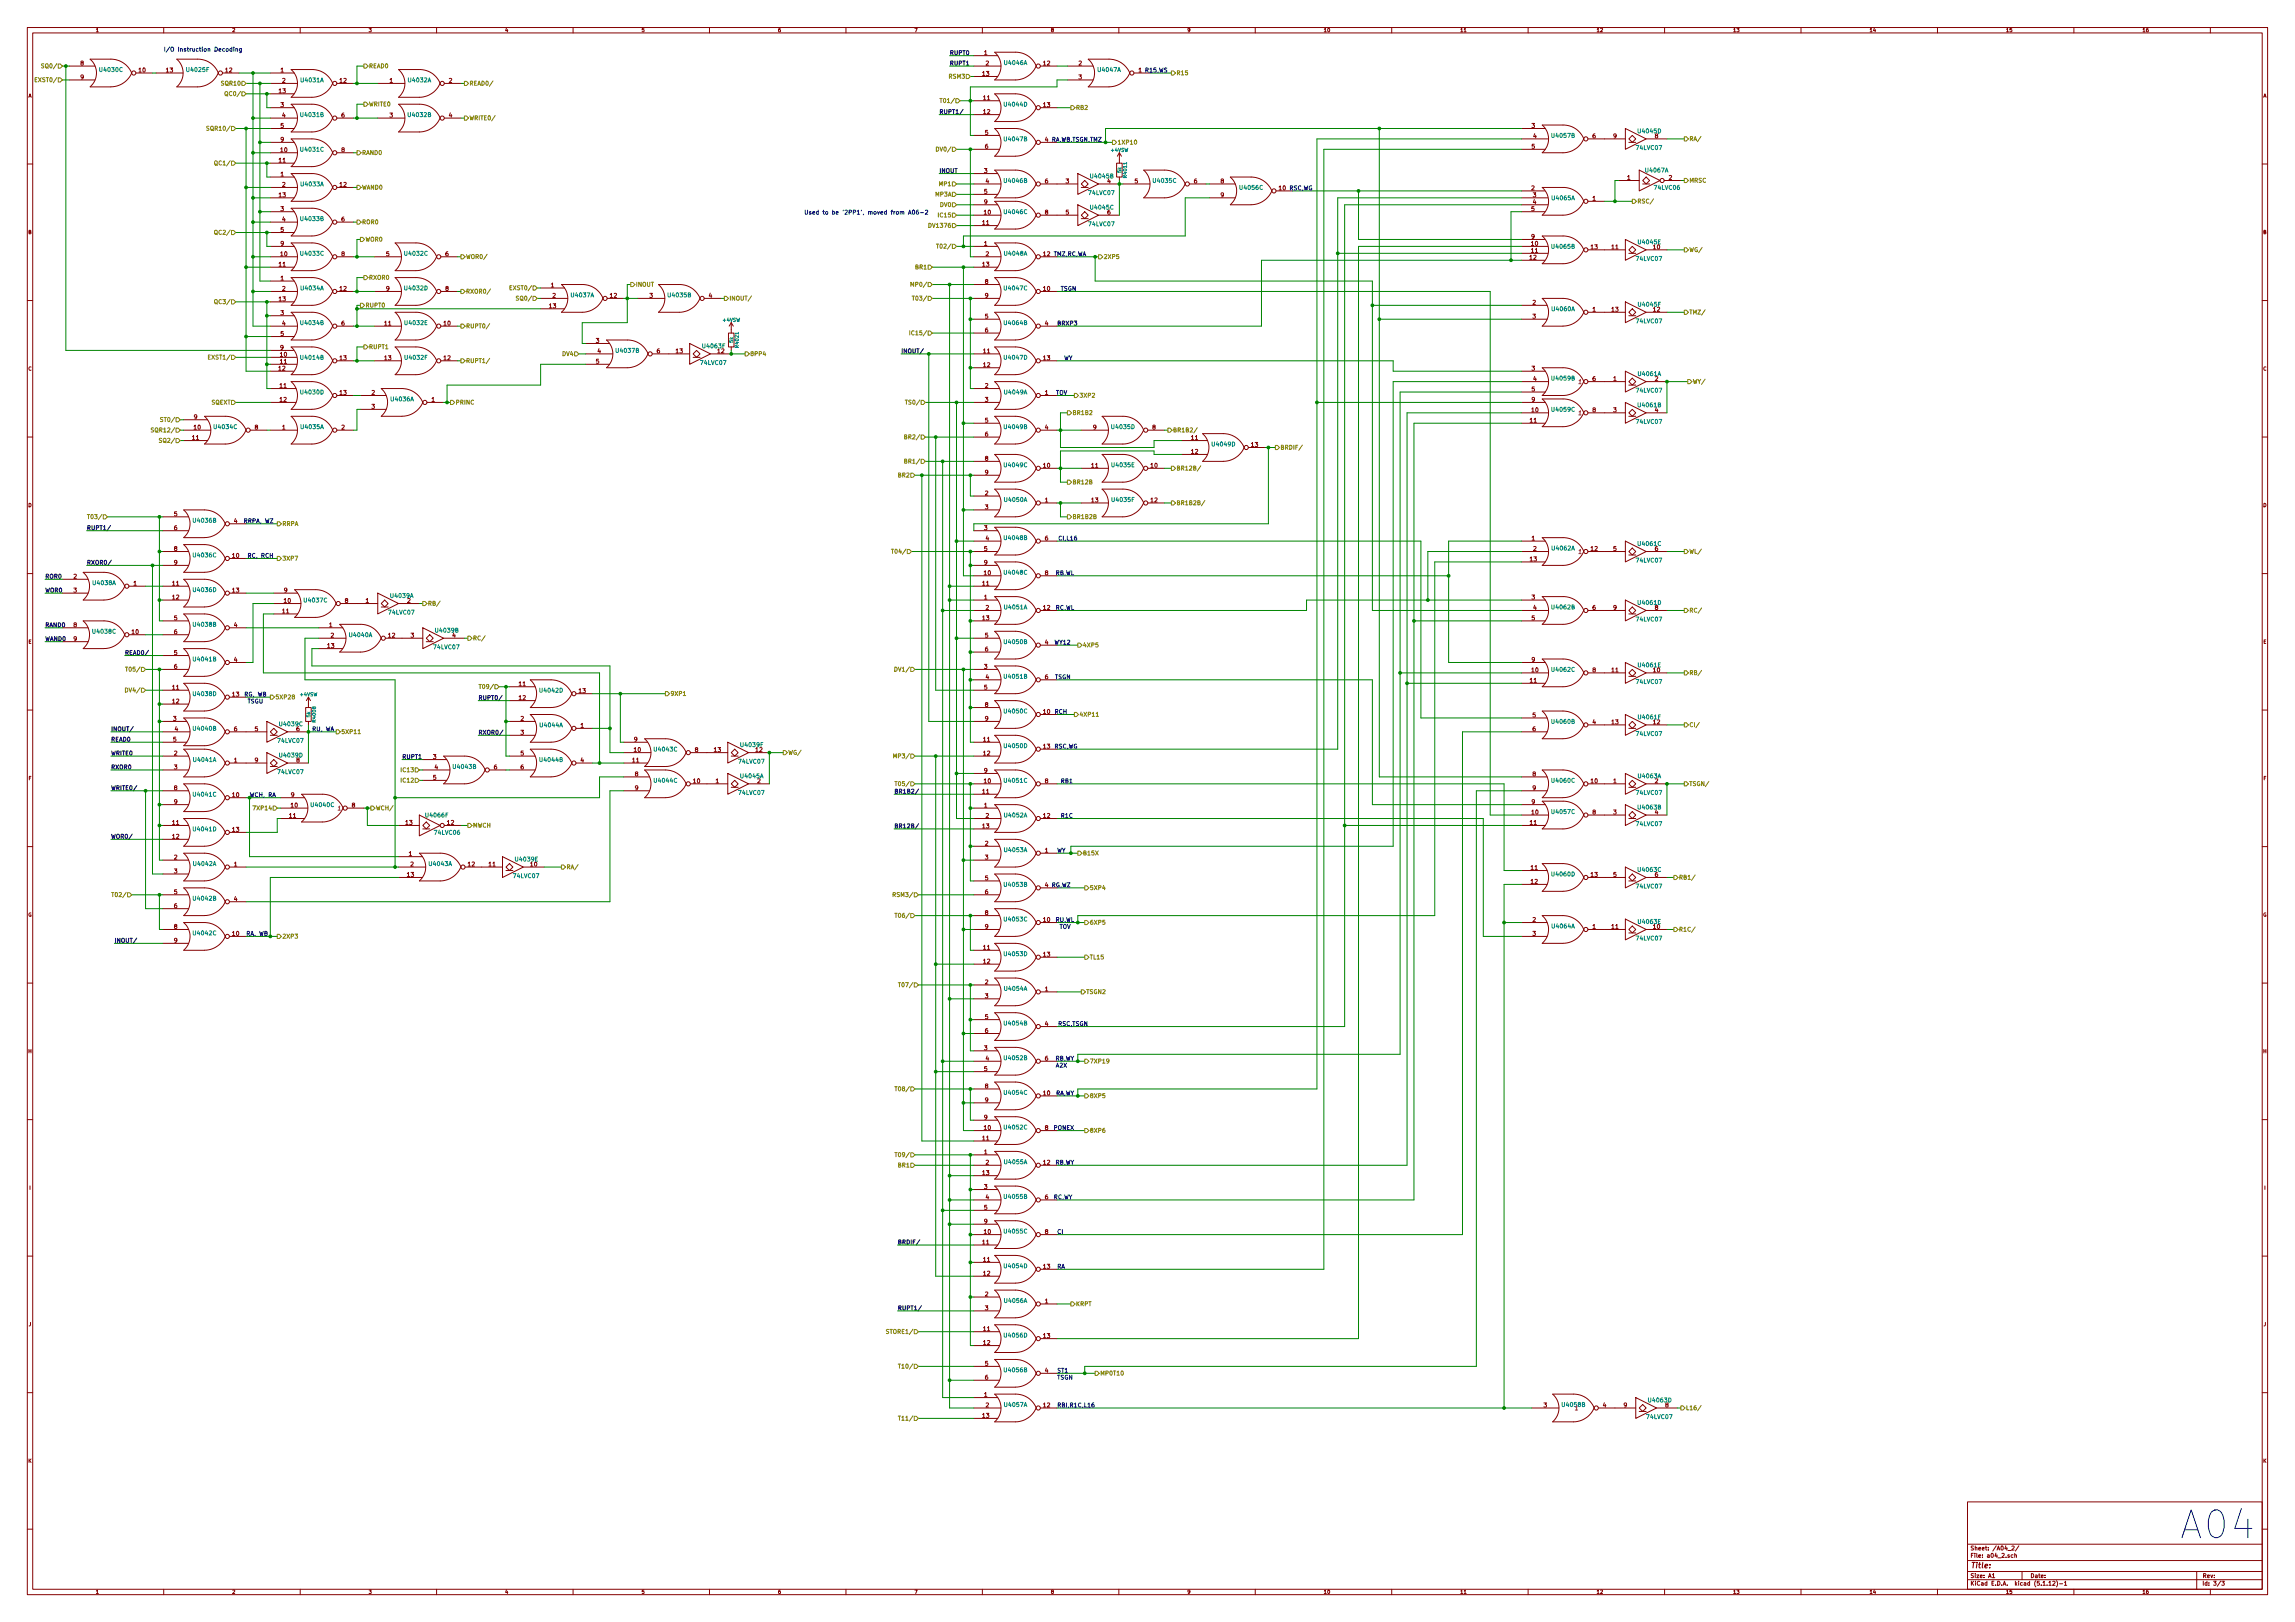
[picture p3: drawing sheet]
<svg xmlns="http://www.w3.org/2000/svg" width="841mm" height="594mm" viewBox="0 0 841 594" stroke-linecap="round" stroke-linejoin="round" font-family="sans-serif">
<defs><g id="words">
<text font-size="14.2" fill="#0000c2" x="800.8" y="563.7">A04</text>
<text font-size="2.8" fill="#840000" x="722" y="574.4">Title:</text>
<g font-size="2.1" fill="#840000">
<text x="29.5" y="23.9">8</text>
<text x="360.7" y="20.1">1</text>
<text x="361.2" y="23.9">2</text>
<text x="382.4" y="23.9">12</text>
<text x="395.3" y="23.9">2</text>
<text x="29.5" y="29">9</text>
<text x="50.9" y="26.5">10</text>
<text x="60.9" y="26.5">13</text>
<text x="82.7" y="26.5">12</text>
<text x="102.8" y="26.5">1</text>
<text x="360.1" y="27.8">13</text>
<text x="395.3" y="29">3</text>
<text x="417.2" y="26.5">1</text>
<text x="102.3" y="34.1">13</text>
<text x="103.4" y="30.3">2</text>
<text x="124.6" y="30.3">12</text>
<text x="142.8" y="30.3">1</text>
<text x="164.5" y="30.3">2</text>
<text x="102.8" y="39.2">3</text>
<text x="360.4" y="36.6">11</text>
<text x="360.4" y="41.7">12</text>
<text x="382.4" y="39.2">13</text>
<text x="102.8" y="46.8">5</text>
<text x="103.4" y="43">4</text>
<text x="125.1" y="43">6</text>
<text x="142.8" y="43">3</text>
<text x="164.5" y="43">4</text>
<text x="561.3" y="46.8">3</text>
<text x="102.8" y="51.9">9</text>
<text x="361" y="49.3">5</text>
<text x="561.9" y="50.6">4</text>
<text x="583.6" y="50.6">6</text>
<text x="591.2" y="50.6">9</text>
<text x="606.5" y="50.6">8</text>
<text x="102.3" y="59.5">11</text>
<text x="102.8" y="55.7">10</text>
<text x="125.1" y="55.7">8</text>
<text x="361" y="54.4">6</text>
<text x="561.3" y="54.4">5</text>
<text x="102.8" y="64.6">1</text>
<text x="360.7" y="63.3">3</text>
<text x="596.3" y="65.9">1</text>
<text x="611.6" y="65.9">2</text>
<text x="103.4" y="68.4">2</text>
<text x="124.6" y="68.4">12</text>
<text x="360.7" y="70.9">5</text>
<text x="361.2" y="67.1">4</text>
<text x="383" y="67.1">6</text>
<text x="390.6" y="67.1">3</text>
<text x="405.8" y="67.1">4</text>
<text x="415.8" y="67.1">5</text>
<text x="437.6" y="67.1">6</text>
<text x="447.3" y="67.1">8</text>
<text x="561.2" y="69.7">2</text>
<text x="102.3" y="72.2">13</text>
<text x="102.8" y="77.3">3</text>
<text x="360.7" y="74.7">9</text>
<text x="447.3" y="72.2">9</text>
<text x="561.2" y="77.3">5</text>
<text x="561.8" y="72.2">3</text>
<text x="561.8" y="74.7">4</text>
<text x="583.6" y="73.5">1</text>
<text x="103.4" y="81.1">4</text>
<text x="125.1" y="81.1">6</text>
<text x="360.1" y="82.4">11</text>
<text x="360.7" y="78.6">10</text>
<text x="383" y="78.6">8</text>
<text x="390.6" y="78.6">5</text>
<text x="405.8" y="78.6">6</text>
<text x="102.8" y="84.9">5</text>
<text x="102.8" y="90">9</text>
<text x="360.7" y="90">1</text>
<text x="561.2" y="87.4">9</text>
<text x="561.2" y="90">10</text>
<text x="102.8" y="93.8">10</text>
<text x="125.1" y="93.8">8</text>
<text x="141.5" y="93.8">5</text>
<text x="163.2" y="93.8">6</text>
<text x="361.2" y="93.8">2</text>
<text x="560.6" y="95.1">12</text>
<text x="561.2" y="92.5">11</text>
<text x="583" y="91.3">13</text>
<text x="590.7" y="91.3">11</text>
<text x="605.9" y="91.3">10</text>
<text x="102.3" y="97.6">11</text>
<text x="360.1" y="97.6">13</text>
<text x="102.8" y="102.7">1</text>
<text x="103.4" y="106.5">2</text>
<text x="124.6" y="106.5">12</text>
<text x="141.5" y="106.5">9</text>
<text x="163.2" y="106.5">8</text>
<text x="201.9" y="105.2">1</text>
<text x="361" y="104">8</text>
<text x="382.4" y="106.5">10</text>
<text x="102.3" y="110.3">13</text>
<text x="201.3" y="112.8">13</text>
<text x="202.5" y="109">2</text>
<text x="223.6" y="109">12</text>
<text x="238" y="109">3</text>
<text x="259.8" y="109">4</text>
<text x="361" y="109">9</text>
<text x="561.6" y="111.6">2</text>
<text x="102.8" y="115.4">3</text>
<text x="103.4" y="119.2">4</text>
<text x="125.1" y="119.2">6</text>
<text x="140.9" y="119.2">11</text>
<text x="162.7" y="119.2">10</text>
<text x="361" y="116.7">5</text>
<text x="383" y="119.2">4</text>
<text x="561.6" y="116.7">3</text>
<text x="583.6" y="114.1">1</text>
<text x="590.7" y="114.1">13</text>
<text x="605.9" y="114.1">12</text>
<text x="102.8" y="123">5</text>
<text x="218.4" y="125.5">3</text>
<text x="361" y="121.7">6</text>
<text x="102.7" y="128.1">9</text>
<text x="102.7" y="130.6">10</text>
<text x="124.6" y="131.9">13</text>
<text x="140.9" y="131.9">13</text>
<text x="162.7" y="131.9">12</text>
<text x="219" y="129.4">4</text>
<text x="240.7" y="129.4">6</text>
<text x="247.8" y="129.4">13</text>
<text x="263" y="129.4">12</text>
<text x="360.4" y="129.4">11</text>
<text x="382.4" y="131.9">13</text>
<text x="102.1" y="135.7">12</text>
<text x="102.7" y="133.2">11</text>
<text x="218.4" y="133.2">5</text>
<text x="360.4" y="134.4">12</text>
<text x="561.3" y="135.7">3</text>
<text x="102.6" y="142.1">11</text>
<text x="361" y="142.1">2</text>
<text x="561.3" y="143.3">5</text>
<text x="561.9" y="139.5">4</text>
<text x="583.6" y="139.5">6</text>
<text x="591.2" y="139.5">1</text>
<text x="102.6" y="147.1">12</text>
<text x="124.6" y="144.6">13</text>
<text x="136.2" y="144.6">2</text>
<text x="136.2" y="149.7">3</text>
<text x="158.2" y="147.1">1</text>
<text x="361" y="147.1">3</text>
<text x="383" y="144.6">1</text>
<text x="561.3" y="147.1">9</text>
<text x="71.1" y="153.5">9</text>
<text x="361" y="154.8">5</text>
<text x="560.7" y="154.8">11</text>
<text x="561.3" y="150.9">10</text>
<text x="583.6" y="150.9">8</text>
<text x="591.2" y="150.9">3</text>
<text x="70.5" y="161.1">11</text>
<text x="71.1" y="157.3">10</text>
<text x="93.4" y="157.3">8</text>
<text x="103.4" y="157.3">1</text>
<text x="125.1" y="157.3">2</text>
<text x="361" y="159.8">6</text>
<text x="383" y="157.3">4</text>
<text x="400.6" y="157.3">9</text>
<text x="422.3" y="157.3">8</text>
<text x="436.6" y="161.1">11</text>
<text x="436.6" y="166.2">12</text>
<text x="458.6" y="163.6">13</text>
<text x="361" y="168.7">8</text>
<text x="361" y="173.8">9</text>
<text x="382.4" y="171.3">10</text>
<text x="400" y="171.3">11</text>
<text x="421.7" y="171.3">10</text>
<text x="361" y="181.4">2</text>
<text x="383" y="184">1</text>
<text x="400" y="184">13</text>
<text x="421.7" y="184">12</text>
<text x="63.8" y="189">5</text>
<text x="85.8" y="191.6">4</text>
<text x="361" y="186.5">3</text>
<text x="63.8" y="194.1">6</text>
<text x="360.7" y="194.1">3</text>
<text x="361.2" y="197.9">4</text>
<text x="383" y="197.9">6</text>
<text x="561.3" y="197.9">1</text>
<text x="63.8" y="201.7">8</text>
<text x="360.7" y="201.7">5</text>
<text x="561.9" y="201.7">2</text>
<text x="583" y="201.7">12</text>
<text x="591.2" y="201.7">5</text>
<text x="63.8" y="206.8">9</text>
<text x="85.2" y="204.3">10</text>
<text x="360.7" y="206.8">9</text>
<text x="560.7" y="205.6">13</text>
<text x="27" y="211.9">2</text>
<text x="48.9" y="214.4">1</text>
<text x="63.2" y="214.4">11</text>
<text x="360.1" y="214.4">11</text>
<text x="360.7" y="210.6">10</text>
<text x="383" y="210.6">8</text>
<text x="27" y="217">3</text>
<text x="63.2" y="219.5">12</text>
<text x="85.2" y="217">13</text>
<text x="104.1" y="217">9</text>
<text x="104.1" y="220.8">10</text>
<text x="126.4" y="220.8">8</text>
<text x="134" y="220.8">1</text>
<text x="149.3" y="220.8">2</text>
<text x="360.7" y="219.5">1</text>
<text x="561.3" y="219.5">3</text>
<text x="63.8" y="227.1">5</text>
<text x="103.5" y="224.6">11</text>
<text x="360.1" y="227.1">13</text>
<text x="361.2" y="223.3">2</text>
<text x="382.4" y="223.3">12</text>
<text x="561.3" y="227.1">5</text>
<text x="561.9" y="223.3">4</text>
<text x="583.6" y="223.3">6</text>
<text x="591.2" y="223.3">9</text>
<text x="27" y="229.7">8</text>
<text x="48.4" y="232.2">10</text>
<text x="63.8" y="232.2">6</text>
<text x="85.8" y="229.7">4</text>
<text x="120.6" y="229.7">1</text>
<text x="121.2" y="233.5">2</text>
<text x="142.3" y="233.5">12</text>
<text x="150.5" y="233.5">3</text>
<text x="165.8" y="233.5">4</text>
<text x="361" y="233.5">5</text>
<text x="27" y="234.8">9</text>
<text x="63.8" y="239.8">5</text>
<text x="120" y="237.3">13</text>
<text x="361" y="238.6">6</text>
<text x="383" y="236">4</text>
<text x="63.8" y="244.9">6</text>
<text x="85.8" y="242.4">4</text>
<text x="360.7" y="244.9">3</text>
<text x="561.3" y="242.4">9</text>
<text x="190.2" y="251.3">11</text>
<text x="361.2" y="248.7">4</text>
<text x="383" y="248.7">6</text>
<text x="560.7" y="250">11</text>
<text x="561.3" y="246.2">10</text>
<text x="583.6" y="246.2">8</text>
<text x="590.7" y="246.2">11</text>
<text x="63.2" y="252.5">11</text>
<text x="63.2" y="257.6">12</text>
<text x="85.2" y="255.1">13</text>
<text x="190.2" y="256.4">12</text>
<text x="212.2" y="253.8">13</text>
<text x="360.7" y="252.5">5</text>
<text x="63.5" y="264">3</text>
<text x="190.8" y="264">2</text>
<text x="361" y="258.9">8</text>
<text x="361" y="264">9</text>
<text x="382.4" y="261.4">10</text>
<text x="561.6" y="262.7">5</text>
<text x="64.1" y="267.8">4</text>
<text x="85.8" y="267.8">6</text>
<text x="93.4" y="267.8">5</text>
<text x="108.6" y="267.8">6</text>
<text x="190.8" y="269.1">3</text>
<text x="212.8" y="266.5">1</text>
<text x="561.6" y="267.8">6</text>
<text x="583.6" y="265.2">4</text>
<text x="590.7" y="265.2">13</text>
<text x="63.5" y="271.6">5</text>
<text x="232.4" y="271.6">9</text>
<text x="232.4" y="275.4">10</text>
<text x="254.7" y="275.4">8</text>
<text x="261.7" y="275.4">13</text>
<text x="277" y="275.4">12</text>
<text x="360.4" y="271.6">11</text>
<text x="382.4" y="274.1">13</text>
<text x="63.8" y="276.7">2</text>
<text x="63.8" y="281.8">3</text>
<text x="85.8" y="279.2">1</text>
<text x="93.4" y="279.2">9</text>
<text x="108.6" y="279.2">8</text>
<text x="158.7" y="277.9">3</text>
<text x="159.3" y="281.8">4</text>
<text x="181" y="281.8">6</text>
<text x="190.8" y="276.7">5</text>
<text x="190.8" y="281.8">6</text>
<text x="212.8" y="279.2">4</text>
<text x="231.8" y="279.2">11</text>
<text x="360.4" y="276.7">12</text>
<text x="158.7" y="285.6">5</text>
<text x="232.7" y="284.3">8</text>
<text x="254.1" y="286.8">10</text>
<text x="262.3" y="286.8">1</text>
<text x="277.5" y="286.8">2</text>
<text x="360.7" y="283">9</text>
<text x="360.7" y="286.8">10</text>
<text x="383" y="286.8">8</text>
<text x="561.6" y="284.3">8</text>
<text x="583" y="286.8">10</text>
<text x="591.2" y="286.8">1</text>
<text x="606.5" y="286.8">2</text>
<text x="63.8" y="289.4">8</text>
<text x="85.2" y="291.9">10</text>
<text x="106.7" y="291.9">9</text>
<text x="232.7" y="289.4">9</text>
<text x="360.1" y="290.6">11</text>
<text x="561.6" y="289.4">9</text>
<text x="63.8" y="294.5">9</text>
<text x="106.1" y="299.5">11</text>
<text x="106.7" y="295.7">10</text>
<text x="129" y="295.7">8</text>
<text x="360.7" y="295.7">1</text>
<text x="361.2" y="299.5">2</text>
<text x="382.4" y="299.5">12</text>
<text x="561.3" y="294.5">9</text>
<text x="561.3" y="298.3">10</text>
<text x="583.6" y="298.3">8</text>
<text x="591.2" y="298.3">3</text>
<text x="606.5" y="298.3">4</text>
<text x="63.2" y="302.1">11</text>
<text x="85.2" y="304.6">13</text>
<text x="148.7" y="302.1">13</text>
<text x="163.9" y="302.1">12</text>
<text x="360.1" y="303.3">13</text>
<text x="560.7" y="302.1">11</text>
<text x="63.2" y="307.2">12</text>
<text x="361" y="309.7">2</text>
<text x="63.8" y="314.8">2</text>
<text x="85.8" y="317.3">1</text>
<text x="149.8" y="313.5">1</text>
<text x="150.4" y="317.3">2</text>
<text x="171.6" y="317.3">12</text>
<text x="179.2" y="317.3">11</text>
<text x="194.4" y="317.3">10</text>
<text x="361" y="314.8">3</text>
<text x="383" y="312.2">1</text>
<text x="63.8" y="319.9">3</text>
<text x="149.3" y="321.1">13</text>
<text x="361" y="322.4">5</text>
<text x="561.1" y="318.6">11</text>
<text x="561.1" y="323.7">12</text>
<text x="583" y="321.1">13</text>
<text x="591.2" y="321.1">5</text>
<text x="606.5" y="321.1">6</text>
<text x="63.8" y="327.5">5</text>
<text x="361" y="327.5">6</text>
<text x="63.8" y="332.6">6</text>
<text x="85.8" y="330">4</text>
<text x="361" y="335.1">8</text>
<text x="63.8" y="340.2">8</text>
<text x="361" y="340.2">9</text>
<text x="382.4" y="337.6">10</text>
<text x="561.6" y="337.6">2</text>
<text x="583.6" y="340.2">1</text>
<text x="590.7" y="340.2">11</text>
<text x="605.9" y="340.2">10</text>
<text x="63.8" y="345.3">9</text>
<text x="85.2" y="342.7">10</text>
<text x="360.4" y="347.8">11</text>
<text x="561.6" y="342.7">3</text>
<text x="360.4" y="352.9">12</text>
<text x="382.4" y="350.3">13</text>
<text x="361" y="360.5">2</text>
<text x="361" y="365.6">3</text>
<text x="383" y="363">1</text>
<text x="361" y="373.2">5</text>
<text x="383" y="375.7">4</text>
<text x="361" y="378.3">6</text>
<text x="360.7" y="384.6">3</text>
<text x="361.2" y="388.4">4</text>
<text x="383" y="388.4">6</text>
<text x="360.7" y="392.2">5</text>
<text x="361" y="398.6">8</text>
<text x="382.4" y="401.1">10</text>
<text x="361" y="403.7">9</text>
<text x="360.7" y="410">9</text>
<text x="360.7" y="413.8">10</text>
<text x="383" y="413.8">8</text>
<text x="360.1" y="417.6">11</text>
<text x="360.7" y="422.7">1</text>
<text x="360.1" y="430.3">13</text>
<text x="361.2" y="426.5">2</text>
<text x="382.4" y="426.5">12</text>
<text x="360.7" y="435.4">3</text>
<text x="360.7" y="443">5</text>
<text x="361.2" y="439.2">4</text>
<text x="383" y="439.2">6</text>
<text x="360.7" y="448.1">9</text>
<text x="360.1" y="455.7">11</text>
<text x="360.7" y="451.9">10</text>
<text x="383" y="451.9">8</text>
<text x="360.4" y="462.1">11</text>
<text x="360.4" y="467.2">12</text>
<text x="382.4" y="464.6">13</text>
<text x="361" y="474.8">2</text>
<text x="361" y="479.9">3</text>
<text x="383" y="477.3">1</text>
<text x="360.4" y="487.5">11</text>
<text x="382.4" y="490">13</text>
<text x="360.4" y="492.6">12</text>
<text x="361" y="500.2">5</text>
<text x="383" y="502.7">4</text>
<text x="361" y="505.3">6</text>
<text x="360.7" y="511.6">1</text>
<text x="361.2" y="515.4">2</text>
<text x="382.4" y="515.4">12</text>
<text x="565.7" y="515.4">3</text>
<text x="587.4" y="515.4">4</text>
<text x="595" y="515.4">9</text>
<text x="610.3" y="515.4">8</text>
<text x="360.1" y="519.2">13</text>
<text x="722" y="567.8">Sheet: /A04_2/</text>
<text x="722" y="570.5">File: a04_2.sch</text>
<text x="722" y="580.7">KiCad E.D.A. kicad (5.1.12)-1</text>
<text x="722" y="577.9">Size: A1</text>
<text x="744" y="577.9">Date:</text>
<text x="807" y="577.9">Rev:</text>
<text x="807" y="580.7">Id: 3/3</text>
</g>
<g font-size="2.1" fill="#0000c2">
<text x="64.3" y="18.9">I/O Instruction Decoding</text>
<text x="420.1" y="26.5">R15,WS</text>
<text x="383" y="51.9">4 RA,WB,TSGN,TMZ</text>
<text x="468.7" y="69.7">10 RSC,WG</text>
<text x="294.6" y="78.6">Used to be '2PP1', moved from A06-2</text>
<text x="382.4" y="93.8">12 TMZ,RC,WA</text>
<text x="388.6" y="106.5">TSGN</text>
<text x="389.9" y="131.9">WY</text>
<text x="386.8" y="144.6">TOV</text>
<text x="89.8" y="191.6">RRPA, WZ</text>
<text x="388.6" y="197.9">CI,L16</text>
<text x="91.5" y="204.3">RC, RCH</text>
<text x="386.7" y="210.6">RB,WL</text>
<text x="386.7" y="223.3">RC,WL</text>
<text x="386.6" y="236">WY12</text>
<text x="386.5" y="248.7">TSGN</text>
<text x="89.9" y="255.1">RG, WB</text>
<text x="90.6" y="257.6">TSGU</text>
<text x="386.6" y="261.4">RCH</text>
<text x="114.3" y="267.8">RU, WA</text>
<text x="386.2" y="274.1">RSC,WG</text>
<text x="388.6" y="286.8">RB1</text>
<text x="388.6" y="299.5">R1C</text>
<text x="387.3" y="312.2">WY</text>
<text x="383" y="324.9">4 RG,WZ</text>
<text x="386.7" y="337.6">RU,WL</text>
<text x="388.1" y="340.2">TOV</text>
<text x="90.2" y="342.7">RA, WB</text>
<text x="387.8" y="375.7">RSC,TSGN</text>
<text x="386.6" y="388.4">RB,WY</text>
<text x="387" y="391">A2X</text>
<text x="386.6" y="401.1">RA,WY</text>
<text x="386.3" y="413.8">PONEX</text>
<text x="386.6" y="426.5">RB,WY</text>
<text x="386.1" y="439.2">RC,WY</text>
<text x="387.3" y="451.9">CI</text>
<text x="387.3" y="464.6">RA</text>
<text x="387.3" y="502.7">ST1</text>
<text x="387.3" y="505.3">TSGN</text>
<text x="387.3" y="515.4">RBI,R1C,L16</text>
</g>
<g font-size="2.1">
<text x="348" y="23.9">RUPT1</text>
<text x="348" y="20.1">RUPT0</text>
<text x="344.2" y="41.7">RUPT1/</text>
<text x="344.2" y="63.3">INOUT</text>
<text x="387.9" y="119.2">BRXP3</text>
<text x="330.2" y="129.4">INOUT/</text>
<text x="31.7" y="194.1">RUPT1/</text>
<text x="31.7" y="206.8">RXOR0/</text>
<text x="16.5" y="211.9">ROR0</text>
<text x="16.5" y="217">WOR0</text>
<text x="16.5" y="229.7">RAND0</text>
<text x="16.5" y="234.8">WAND0</text>
<text x="45.7" y="239.8">READ0/</text>
<text x="175.3" y="256.4">RUPT0/</text>
<text x="40.6" y="267.8">INOUT/</text>
<text x="175.3" y="269.1">RXOR0/</text>
<text x="40.6" y="271.6">READ0</text>
<text x="40.6" y="281.8">RXOR0</text>
<text x="40.6" y="276.7">WRITE0</text>
<text x="147.3" y="277.9">RUPT1</text>
<text x="40.6" y="289.4">WRITE0/</text>
<text x="327.7" y="290.6">BR1B2/</text>
<text x="327.7" y="303.3">BR12B/</text>
<text x="40.6" y="307.2">WOR0/</text>
<text x="41.9" y="345.3">INOUT/</text>
<text x="328.9" y="455.7">BRDIF/</text>
<text x="328.9" y="479.9">RUPT1/</text>
</g>
<g font-size="2.1" fill="#008484">
<text x="368.2" y="23.8">U4046A</text>
<text x="36.8" y="26.3">U4030C</text>
<text x="68.6" y="26.3">U4025F</text>
<text x="402.5" y="26.3">U4047A</text>
<text x="110.4" y="30.1">U4031A</text>
<text x="149.8" y="30.1">U4032A</text>
<text x="368.2" y="39">U4044D</text>
<text x="110.4" y="42.8">U4031B</text>
<text x="149.8" y="42.8">U4032B</text>
<text x="368.2" y="51.7">U4047B</text>
<text x="568.9" y="50.4">U4057B</text>
<text x="600.5" y="48.8">U4045D</text>
<text x="110.4" y="55.5">U4031C</text>
<text x="599.8" y="54.9">74LVC07</text>
<text x="399.8" y="65.3">U4045B</text>
<text x="603.2" y="63.1">U4067A</text>
<text x="110.4" y="68.2">U4033A</text>
<text x="368.2" y="67">U4046B</text>
<text x="399.1" y="71.4">74LVC07</text>
<text x="422.8" y="67">U4035C</text>
<text x="454.6" y="69.5">U4056C</text>
<text x="606.4" y="69.5">74LVC06</text>
<text x="399.8" y="76.7">U4045C</text>
<text x="568.9" y="73.3">U4065A</text>
<text x="110.4" y="80.9">U4033B</text>
<text x="368.2" y="78.4">U4046C</text>
<text x="399.1" y="82.8">74LVC07</text>
<text x="600.6" y="89.4">U4045E</text>
<text x="110.4" y="93.6">U4033C</text>
<text x="148.5" y="93.6">U4032C</text>
<text x="368.2" y="93.6">U4048A</text>
<text x="568.9" y="91.1">U4065B</text>
<text x="599.8" y="95.5">74LVC07</text>
<text x="110.4" y="106.3">U4034A</text>
<text x="148.5" y="106.3">U4032D</text>
<text x="368.2" y="106.3">U4047C</text>
<text x="209.5" y="108.9">U4037A</text>
<text x="245" y="108.9">U4035B</text>
<text x="568.9" y="113.9">U4060A</text>
<text x="600.6" y="112.3">U4045F</text>
<text x="110.4" y="119">U4034B</text>
<text x="148.6" y="119">U4032E</text>
<text x="368.2" y="119">U4064B</text>
<text x="599.8" y="118.4">74LVC07</text>
<text x="110.4" y="131.7">U4014B</text>
<text x="148.6" y="131.7">U4032F</text>
<text x="226" y="129.2">U4037B</text>
<text x="257.7" y="127.5">U4063F</text>
<text x="368.2" y="131.7">U4047D</text>
<text x="256.9" y="133.6">74LVC07</text>
<text x="600.5" y="137.7">U4061A</text>
<text x="568.9" y="139.3">U4059B</text>
<text x="599.8" y="143.8">74LVC07</text>
<text x="606.5" y="139.5">2</text>
<text x="110.4" y="144.4">U4030D</text>
<text x="143.4" y="147">U4036A</text>
<text x="368.2" y="144.4">U4049A</text>
<text x="600.5" y="149.1">U4061B</text>
<text x="568.9" y="150.8">U4059C</text>
<text x="599.8" y="155.2">74LVC07</text>
<text x="606.5" y="150.9">4</text>
<text x="78.7" y="157.1">U4034C</text>
<text x="110.4" y="157.1">U4035A</text>
<text x="368.2" y="157.1">U4049B</text>
<text x="407.6" y="157.1">U4035D</text>
<text x="444.4" y="163.5">U4049D</text>
<text x="368.2" y="171.1">U4049C</text>
<text x="407.6" y="171.1">U4035E</text>
<text x="368.2" y="183.8">U4050A</text>
<text x="407.7" y="183.8">U4035F</text>
<text x="71" y="191.4">U4036B</text>
<text x="368.2" y="197.8">U4048B</text>
<text x="568.9" y="201.6">U4062A</text>
<text x="600.5" y="199.9">U4061C</text>
<text x="606.5" y="201.7">6</text>
<text x="71" y="204.1">U4036C</text>
<text x="599.8" y="206">74LVC07</text>
<text x="34.2" y="214.3">U4038A</text>
<text x="368.2" y="210.5">U4048C</text>
<text x="71" y="216.8">U4036D</text>
<text x="111.7" y="220.6">U4037C</text>
<text x="143.3" y="219">U4039A</text>
<text x="600.5" y="221.5">U4061D</text>
<text x="142.6" y="225.1">74LVC07</text>
<text x="368.2" y="223.2">U4051A</text>
<text x="568.9" y="223.2">U4062B</text>
<text x="599.8" y="227.6">74LVC07</text>
<text x="606.5" y="223.3">8</text>
<text x="34.2" y="232.1">U4038C</text>
<text x="71" y="229.5">U4038B</text>
<text x="128.2" y="233.3">U4040A</text>
<text x="159.8" y="231.7">U4039B</text>
<text x="159.1" y="237.8">74LVC07</text>
<text x="368.2" y="235.9">U4050B</text>
<text x="71" y="242.2">U4041B</text>
<text x="600.6" y="244.4">U4061E</text>
<text x="368.2" y="248.6">U4051B</text>
<text x="568.9" y="246">U4062C</text>
<text x="599.8" y="250.5">74LVC07</text>
<text x="605.9" y="246.2">10</text>
<text x="71" y="254.9">U4038D</text>
<text x="198" y="253.6">U4042D</text>
<text x="368.2" y="261.3">U4050C</text>
<text x="600.6" y="263.4">U4061F</text>
<text x="71" y="267.6">U4040B</text>
<text x="102.7" y="266">U4039C</text>
<text x="198" y="266.3">U4044A</text>
<text x="568.9" y="265.1">U4060B</text>
<text x="599.8" y="269.5">74LVC07</text>
<text x="605.9" y="265.2">12</text>
<text x="102" y="272.1">74LVC07</text>
<text x="240" y="275.2">U4043C</text>
<text x="271.7" y="273.6">U4039F</text>
<text x="368.2" y="274">U4050D</text>
<text x="71" y="279">U4041A</text>
<text x="102.7" y="277.4">U4039D</text>
<text x="166.3" y="281.6">U4043B</text>
<text x="198" y="279">U4044B</text>
<text x="270.9" y="279.7">74LVC07</text>
<text x="102" y="283.5">74LVC07</text>
<text x="240" y="286.7">U4044C</text>
<text x="271.6" y="285">U4045A</text>
<text x="368.2" y="286.7">U4051C</text>
<text x="568.9" y="286.7">U4060C</text>
<text x="600.5" y="285">U4063A</text>
<text x="71" y="291.7">U4041C</text>
<text x="270.9" y="291.1">74LVC07</text>
<text x="599.8" y="291.1">74LVC07</text>
<text x="114.2" y="295.6">U4040C</text>
<text x="156.3" y="299.4">U4066F</text>
<text x="368.2" y="299.4">U4052A</text>
<text x="568.9" y="298.1">U4057C</text>
<text x="600.5" y="296.4">U4063B</text>
<text x="71" y="304.4">U4041D</text>
<text x="159.4" y="305.7">74LVC06</text>
<text x="599.8" y="302.5">74LVC07</text>
<text x="71" y="317.1">U4042A</text>
<text x="157.4" y="317.1">U4043A</text>
<text x="189.1" y="315.5">U4039E</text>
<text x="368.2" y="312.1">U4053A</text>
<text x="188.3" y="321.6">74LVC07</text>
<text x="568.9" y="321">U4060D</text>
<text x="600.5" y="319.3">U4063C</text>
<text x="71" y="329.8">U4042B</text>
<text x="368.2" y="324.8">U4053B</text>
<text x="599.8" y="325.4">74LVC07</text>
<text x="368.2" y="337.5">U4053C</text>
<text x="568.9" y="340">U4064A</text>
<text x="600.6" y="338.4">U4063E</text>
<text x="71" y="342.5">U4042C</text>
<text x="599.8" y="344.4">74LVC07</text>
<text x="368.2" y="350.2">U4053D</text>
<text x="368.2" y="362.9">U4054A</text>
<text x="368.2" y="375.6">U4054B</text>
<text x="368.2" y="388.3">U4052B</text>
<text x="368.2" y="401">U4054C</text>
<text x="368.2" y="413.7">U4052C</text>
<text x="368.2" y="426.4">U4055A</text>
<text x="368.2" y="439.1">U4055B</text>
<text x="368.2" y="451.8">U4055C</text>
<text x="368.2" y="464.5">U4054D</text>
<text x="368.2" y="477.2">U4056A</text>
<text x="368.2" y="489.9">U4056D</text>
<text x="368.2" y="502.6">U4056B</text>
<text x="368.2" y="515.3">U4057A</text>
<text x="572.7" y="515.3">U4058B</text>
<text x="604.3" y="513.6">U4063D</text>
<text x="603.6" y="519.7">74LVC07</text>
</g>
<g font-size="2.1" fill="#848400">
<text x="16.3" y="25">SQ0/</text>
<text x="135.1" y="25">READ0</text>
<text x="347.9" y="28.8">RSM3</text>
<text x="431" y="27.5">R15</text>
<text x="13.8" y="30">EXST0/</text>
<text x="81.4" y="31.3">SQR10</text>
<text x="83.4" y="35.1">QC0/</text>
<text x="172" y="31.3">READ0/</text>
<text x="135.1" y="38.9">WRITE0</text>
<text x="345.8" y="37.7">T01/</text>
<text x="394.2" y="40.2">RB2</text>
<text x="77" y="47.8">SQR10/</text>
<text x="172" y="44">WRITE0/</text>
<text x="409.4" y="52.9">1XP10</text>
<text x="619" y="51.6">RA/</text>
<text x="132.6" y="56.7">RAND0</text>
<text x="344" y="55.4">DV0/</text>
<text x="79.6" y="60.5">QC1/</text>
<text x="132.6" y="69.4">WAND0</text>
<text x="342.8" y="72">MP3A</text>
<text x="344.4" y="68.1">MP1</text>
<text x="619" y="66.9">MRSC</text>
<text x="344.6" y="75.8">DV0</text>
<text x="599.9" y="74.5">RSC/</text>
<text x="132.6" y="82.1">ROR0</text>
<text x="341.1" y="83.4">DV1376</text>
<text x="344.3" y="79.6">IC15</text>
<text x="79.6" y="85.9">QC2/</text>
<text x="133.9" y="88.5">WOR0</text>
<text x="170.7" y="94.8">WOR0/</text>
<text x="344.5" y="91">T02/</text>
<text x="404.4" y="94.8">2XP5</text>
<text x="619" y="92.3">WG/</text>
<text x="335.6" y="98.6">BR1</text>
<text x="135.1" y="102.4">RXOR0</text>
<text x="170.7" y="107.5">RXOR0/</text>
<text x="187.8" y="106.2">EXST0/</text>
<text x="232.9" y="105">INOUT</text>
<text x="334.9" y="105">MP0/</text>
<text x="79.6" y="111.3">QC3/</text>
<text x="133.9" y="112.6">RUPT0</text>
<text x="190.2" y="110.1">SQ0/</text>
<text x="267.2" y="110.1">INOUT/</text>
<text x="335.6" y="110.1">T03/</text>
<text x="619" y="115.1">TMZ/</text>
<text x="170.7" y="120.2">RUPT0/</text>
<text x="334.8" y="122.8">IC15/</text>
<text x="77.3" y="131.6">EXST1/</text>
<text x="135.1" y="127.8">RUPT1</text>
<text x="206.2" y="130.4">DV4</text>
<text x="274.8" y="130.4">8PP4</text>
<text x="170.7" y="132.9">RUPT1/</text>
<text x="620.3" y="140.5">WY/</text>
<text x="77.4" y="148.2">SQEXT</text>
<text x="166.9" y="148.2">PRINC</text>
<text x="332.8" y="148.2">TS0/</text>
<text x="395.5" y="145.6">3XP2</text>
<text x="59.8" y="154.5">ST0/</text>
<text x="392.9" y="152">BR1B2</text>
<text x="56.7" y="158.3">SQR12/</text>
<text x="332.5" y="160.9">BR2/</text>
<text x="429.8" y="158.3">BR1B2/</text>
<text x="59.4" y="162.1">SQ2/</text>
<text x="469.1" y="164.7">BRDIF/</text>
<text x="332.5" y="169.7">BR1/</text>
<text x="431" y="172.3">BR12B/</text>
<text x="329.3" y="174.8">BR2</text>
<text x="392.9" y="177.4">BR12B</text>
<text x="431" y="185">BR1B2B/</text>
<text x="33.4" y="190.1">T03/</text>
<text x="392.9" y="190.1">BR1B2B</text>
<text x="103.4" y="192.6">RRPA</text>
<text x="328" y="202.8">T04/</text>
<text x="619" y="202.8">WL/</text>
<text x="103.4" y="205.3">3XP7</text>
<text x="156.7" y="221.8">RB/</text>
<text x="619" y="224.4">RC/</text>
<text x="173.2" y="234.5">RC/</text>
<text x="396.7" y="237.1">4XP5</text>
<text x="47.3" y="245.9">T05/</text>
<text x="328.8" y="245.9">DV1/</text>
<text x="619" y="247.2">RB/</text>
<text x="46.8" y="253.6">DV4/</text>
<text x="100.8" y="256.1">5XP28</text>
<text x="176.9" y="252.3">T09/</text>
<text x="245.6" y="254.8">9XP1</text>
<text x="395.5" y="262.5">4XP11</text>
<text x="125" y="268.8">5XP11</text>
<text x="619" y="266.3">CI/</text>
<text x="288.8" y="276.4">WG/</text>
<text x="328.5" y="277.7">MP3/</text>
<text x="147.4" y="286.6">IC12</text>
<text x="147.4" y="282.8">IC13</text>
<text x="329.3" y="287.9">T05/</text>
<text x="619" y="287.9">TSGN/</text>
<text x="93.4" y="296.7">7XP14</text>
<text x="137.7" y="296.7">WCH/</text>
<text x="173.2" y="303.1">MWCH</text>
<text x="396.7" y="313.3">B15X</text>
<text x="207.5" y="318.3">RA/</text>
<text x="615.2" y="322.1">RB1/</text>
<text x="42.2" y="328.5">T02/</text>
<text x="328.3" y="328.5">RSM3/</text>
<text x="399.3" y="326">5XP4</text>
<text x="329.3" y="336.1">T06/</text>
<text x="399.3" y="338.7">6XP5</text>
<text x="615.2" y="341.2">R1C/</text>
<text x="103.4" y="343.7">2XP3</text>
<text x="399.3" y="351.4">TL15</text>
<text x="330.5" y="361.5">T07/</text>
<text x="398" y="364.1">TSGN2</text>
<text x="399.3" y="389.5">7XP19</text>
<text x="329.3" y="399.6">T08/</text>
<text x="399.3" y="402.2">8XP5</text>
<text x="399.3" y="414.9">8XP6</text>
<text x="329.3" y="423.7">T09/</text>
<text x="329.3" y="427.6">BR1</text>
<text x="394.2" y="478.4">KRPT</text>
<text x="325.7" y="488.5">STORE1/</text>
<text x="330.5" y="501.2">T10/</text>
<text x="403.1" y="503.8">MP0T10</text>
<text x="330.5" y="520.3">T11/</text>
<text x="617.7" y="516.5">L16/</text>
</g>
<g font-size="2.1" fill="#840084">
<text x="578.5" y="140.6">1</text>
<text x="578.5" y="152">1</text>
<text x="578.5" y="202.8">1</text>
<text x="123.9" y="296.8">1</text>
<text x="577.3" y="516.5">1</text>
</g>
<text font-size="2.1" fill="#008400" x="91.4" y="291.9">WCH, RA</text>
<g font-size="1.8" fill="#840000">
<text x="35" y="11.7">1</text>
<text x="85" y="11.7">2</text>
<text x="135" y="11.7">3</text>
<text x="185" y="11.7">4</text>
<text x="235" y="11.7">5</text>
<text x="285" y="11.7">6</text>
<text x="335" y="11.7">7</text>
<text x="385" y="11.7">8</text>
<text x="435" y="11.7">9</text>
<text x="485" y="11.7">10</text>
<text x="535" y="11.7">11</text>
<text x="585" y="11.7">12</text>
<text x="635" y="11.7">13</text>
<text x="685" y="11.7">14</text>
<text x="735" y="11.7">15</text>
<text x="785" y="11.7">16</text>
<text x="10.4" y="35.7">A</text>
<text x="829.4" y="35.7">A</text>
<text x="10.4" y="85.7">B</text>
<text x="829.4" y="85.7">B</text>
<text x="10.4" y="135.7">C</text>
<text x="829.4" y="135.7">C</text>
<text x="10.4" y="185.7">D</text>
<text x="829.4" y="185.7">D</text>
<text x="10.4" y="235.7">E</text>
<text x="829.4" y="235.7">E</text>
<text x="10.5" y="285.7">F</text>
<text x="829.5" y="285.7">F</text>
<text x="10.3" y="335.7">G</text>
<text x="829.3" y="335.7">G</text>
<text x="10.4" y="385.7">H</text>
<text x="829.4" y="385.7">H</text>
<text x="10.7" y="435.7">I</text>
<text x="829.7" y="435.7">I</text>
<text x="10.5" y="485.7">J</text>
<text x="829.5" y="485.7">J</text>
<text x="10.4" y="535.7">K</text>
<text x="829.4" y="535.7">K</text>
<text x="35" y="583.7">1</text>
<text x="85" y="583.7">2</text>
<text x="135" y="583.7">3</text>
<text x="185" y="583.7">4</text>
<text x="235" y="583.7">5</text>
<text x="285" y="583.7">6</text>
<text x="335" y="583.7">7</text>
<text x="385" y="583.7">8</text>
<text x="435" y="583.7">9</text>
<text x="485" y="583.7">10</text>
<text x="535" y="583.7">11</text>
<text x="585" y="583.7">12</text>
<text x="635" y="583.7">13</text>
<text x="685" y="583.7">14</text>
<text x="735" y="583.7">15</text>
<text x="785" y="583.7">16</text>
</g>
<g font-size="1.8" fill="#008484">
<text x="407.2" y="55.6">+4VSW</text>
<text x="410.9" y="63.3" transform="rotate(-90 410.9 63.3)">5k</text>
<text x="412.9" y="64.9" transform="rotate(-90 412.9 64.9)">R4011</text>
<text x="264.9" y="117.9">+4VSW</text>
<text x="268.7" y="125.5" transform="rotate(-90 268.7 125.5)">5k</text>
<text x="270.7" y="127.1" transform="rotate(-90 270.7 127.1)">R4021</text>
<text x="110" y="255">+4VSW</text>
<text x="113.7" y="262.7" transform="rotate(-90 113.7 262.7)">5k</text>
<text x="115.7" y="264.3" transform="rotate(-90 115.7 264.3)">R4008</text>
</g>
</g></defs>
<g fill="none" stroke="#840000" stroke-width=".37">
<path d="M10 10.1h821v574h-821zM12 12.1h817v570h-817zM60 10.1v2M110 10.1v2M160 10.1v2M210 10.1v2M260 10.1v2M310 10.1v2M360 10.1v2M410 10.1v2M460 10.1v2M510 10.1v2"/>
<path d="M536.5 11.7h.8M560 10.1v2M610 10.1v2M660 10.1v2M710 10.1v2M760 10.1v2M810 10.1v2M25.4 29.3h9.4M25.4 24.2h9.4M33 21.7h7.6a7.8 7.8 0 0 1 7.6 5.3 8.4 8.4 0 0 1-7.6 4.8h-7.6M33 21.7a6.7 6.7 0 0 1 0 10.1M49.8 26.7h6.1"/>
<path d="M57.1 26.7h10M64.8 21.7h7.6a8 8 0 0 1 7.6 5 8.3 8.3 0 0 1-7.6 5.1h-7.6a6.7 6.7 0 0 0 0-10.1M81.5 26.7h6.1M99.1 34.4h8.7M99.1 39.4h8.7M99.1 26.7h8.7M99.1 30.6h9.9M106.7 25.5h7.6a8 8 0 0 1 7.6 5 8.3 8.3 0 0 1-7.6 5.1h-7.6M106.7 38.2h7.6a8 8 0 0 1 7.6 5 8.3 8.3 0 0 1-7.6 5.1h-7.6M106.7 25.5a6.7 6.7 0 0 1 0 10.1M106.7 38.2a6.7 6.7 0 0 1 0 10.1M123.4 30.6h6.1"/>
<path d="M138.4 30.6h9.9M153.7 25.5h-7.6a6.7 6.7 0 0 1 0 10.1h7.6a8.3 8.3 0 0 0 7.6-5.1M153.7 38.2h-7.6a6.7 6.7 0 0 1 0 10.1M153.7 25.5a8 8 0 0 1 7.6 5.1M153.7 38.2a8 8 0 0 1 7.6 5.1M162.8 30.6h6.1M356.9 20.4h8.7M356.9 24.2h9.9M356.9 28h8.7M356.9 36.9h9.4M364.5 29.3a6.7 6.7 0 0 0 0-10.2h7.6a8 8 0 0 1 7.6 5.1 8.4 8.4 0 0 1-7.6 5.1h-7.6M364.5 34.4h7.6a7.8 7.8 0 0 1 7.5 5.3 8.4 8.4 0 0 1-7.5 4.8h-7.6a6.7 6.7 0 0 0 0-10.1z"/>
<path d="M381.3 24.2h6M381.3 39.4h6M391.2 29.3h9.4M391.2 24.2h9.4M398.8 21.7h7.6a7.8 7.8 0 0 1 7.5 5.3 8.5 8.5 0 0 1-7.5 4.8h-7.6a6.7 6.7 0 0 0 0-10.1M415.5 26.7h6.1M99.1 47.1h8.7M99.1 52.1h8.7M99.1 56h9.9M99.1 43.3h9.9M99.1 59.8h8.7M106.7 50.9h7.6a8 8 0 0 1 7.6 5.1"/>
<path d="M106.7 50.9a6.7 6.7 0 0 1 0 10.1M121.9 55.9a8.3 8.3 0 0 1-7.6 5.1h-7.6M123.4 56h6.1M123.4 43.3h6.1M138.4 43.3h9.9M161.3 43.2a8.3 8.3 0 0 1-7.6 5.1h-7.7M162.8 43.3h6.1M356.9 42h9.4M356.9 49.6h9.4M356.9 54.7h9.4M364.5 57.2h7.6M364.5 57.2a6.7 6.7 0 0 0 0-10.1h7.6a7.8 7.8 0 0 1 7.5 5.3 8.4 8.4 0 0 1-7.5 4.8"/>
<path d="M381.3 52.1h6M409.2 59.8h2v5h-2zM410.2 56v3.8M410.2 56l-.8 1.2M410.2 56l.8 1.2M557.5 47.1h8.8M557.5 54.7h8.8M557.5 50.9h9.9M565.2 55.9a6.7 6.7 0 0 0 0-10.1h7.6a8 8 0 0 1 7.6 5.1 8.4 8.4 0 0 1-7.6 5.1h-7.7M581.9 50.9h13.7M595.6 47.1l7.6 3.8-7.6 3.8zM596.9 50.9l1.3-1.3 1.2 1.3-1.2 1.2z"/>
<path d="M596.9 52.1h2.5M603.2 50.9h7.7M10 60.1h2M99.1 68.7h9.9M99.1 72.5h8.7M99.1 77.5h8.7M99.1 64.8h8.7M106.7 63.6h7.6a8 8 0 0 1 7.6 5 8.3 8.3 0 0 1-7.6 5.1h-7.6M106.7 76.3h7.6a8 8 0 0 1 7.6 5 8.3 8.3 0 0 1-7.6 5.1h-7.6M106.7 63.6a6.7 6.7 0 0 1 0 10.1M106.7 76.3a6.7 6.7 0 0 1 0 10.1M123.4 68.7h6.1"/>
<path d="M356.9 78.8h9.9M356.9 75h8.7M356.9 63.6h8.7M356.9 67.4h9.9M356.9 71.2h8.7M379.7 67.4a8.3 8.3 0 0 1-7.6 5.1l-7.6-.1a6.7 6.7 0 0 0 0-10.1h7.6a8 8 0 0 1 7.6 5.1M381.3 78.8h13.7M381.3 67.4h13.7M395 63.6l7.6 3.8-7.6 3.8zM395 75l7.6 3.8-7.6 3.8zM396.2 67.4l1.3-1.3 1.3 1.3-1.3 1.3zM396.2 78.8l1.3-1.3 1.3 1.3-1.3 1.3z"/>
<path d="M396.2 68.7h2.6M402.6 78.8h7.6M402.6 67.4h7.6M410.2 64.8v1.3M411.5 67.4h9.9M434.3 67.4a8.3 8.3 0 0 1-7.6 5.1l-7.6-.1a6.7 6.7 0 0 0 0-10.1h7.6a8 8 0 0 1 7.6 5.1M435.9 67.4h6.1M443.2 72.5h9.4M443.2 67.4h9.4M450.8 75h7.7M450.9 75a6.7 6.7 0 0 0 0-10.1l7.6-.1a7.8 7.8 0 0 1 7.5 5.4 8.4 8.4 0 0 1-7.5 4.8M467.6 69.9h6.1"/>
<path d="M557.5 69.9h8.5M557.5 72.5h9.7M557.5 75h9.7M557.5 77.5h8.5M565.1 68.7h7.7a8 8 0 0 1 7.6 5 8.3 8.3 0 0 1-7.6 5.1h-7.6a6.7 6.7 0 0 0 0-10.1M581.9 73.7h6.1M593.1 66.1h7.6M600.7 62.3l7.6 3.8-7.6 3.8zM602 67.4h2.5M603.2 64.8l1.3 1.3-1.3 1.3-1.2-1.3zM609.9 66.1h6M829 60.1h2"/>
<path d="M99.1 90.2h8.7M99.1 94.1h9.9M99.1 97.9h8.7M99.1 81.4h9.9M99.1 85.2h8.7M106.7 89h7.6a8 8 0 0 1 7.6 5.1M106.7 89a6.7 6.7 0 0 1 0 10.1M121.9 94a8.3 8.3 0 0 1-7.6 5.1h-7.6M123.4 94.1h6.1M123.4 81.4h6.1M137.2 94.1h9.9M144.8 89h7.6"/>
<path d="M144.8 89a6.7 6.7 0 0 1 0 10.1M152.4 89a8 8 0 0 1 7.6 5.1M160 94a8.3 8.3 0 0 1-7.6 5.1h-7.6M161.5 94.1h6.1M356.9 90.2h8.7M356.9 94.1h9.9M356.9 97.9h8.7M356.9 82.6h8.7M364.5 83.9a6.7 6.7 0 0 0 0-10.1l7.6-.1a8 8 0 0 1 7.6 5.1 8.4 8.4 0 0 1-7.6 5.1h-7.6M379.7 94a8.3 8.3 0 0 1-7.6 5.1h-7.6a6.7 6.7 0 0 0 0-10.1h7.6a8 8 0 0 1 7.6 5.1M381.3 94.1h6M396.2 80.1h2.6"/>
<path d="M557.5 90.2h9.7M557.5 87.7h8.5M557.5 92.8h9.7M557.5 95.3h8.5M565.1 86.4h7.7a8 8 0 0 1 7.6 5.1 8.3 8.3 0 0 1-7.6 5.1h-7.6a6.7 6.7 0 0 0 0-10.1M581.9 91.5h13.7M595.6 87.7l7.6 3.8-7.6 3.8zM596.9 91.5l1.3-1.3 1.2 1.3-1.2 1.3zM596.9 92.8h2.5M603.2 91.5h7.7M10 110.1h2M99.1 106.8h9.9"/>
<path d="M99.1 119.5h9.9M99.1 115.6h8.7M99.1 102.9h8.7M99.1 110.6h8.7M106.7 101.7h7.6a8 8 0 0 1 7.6 5 8.3 8.3 0 0 1-7.6 5.1h-7.6M106.7 114.4h7.6a8 8 0 0 1 7.6 5 8.3 8.3 0 0 1-7.6 5.1h-7.6M106.7 101.7a6.7 6.7 0 0 1 0 10.1M106.7 114.4a6.7 6.7 0 0 1 0 10.1M123.4 106.8h6.1M123.4 119.5h6.1M137.2 106.8h9.9M137.2 119.5h9.9"/>
<path d="M144.8 101.7h7.6M144.8 114.4h7.6M144.8 101.7a6.7 6.7 0 0 1 0 10.1M144.8 114.4a6.7 6.7 0 0 1 0 10.1M152.4 101.7a8 8 0 0 1 7.6 5.1M152.4 114.4a8 8 0 0 1 7.6 5.1M160 106.7a8.3 8.3 0 0 1-7.6 5.1h-7.6M160 119.4a8.3 8.3 0 0 1-7.6 5.1h-7.6M161.5 106.8h6.1M161.5 119.5h6.1M198.1 109.3h9.9M198.1 105.5h8.8"/>
<path d="M198.1 113.1h8.8M205.8 104.2h7.6a8 8 0 0 1 7.6 5.1 8.4 8.4 0 0 1-7.6 5.1l-7.6-.1a6.7 6.7 0 0 0 0-10.1zM222.5 109.3h6.1M233.7 109.3h9.9M241.3 104.2h7.6a8 8 0 0 1 7.6 5.1 8.4 8.4 0 0 1-7.6 5.1l-7.6-.1a6.7 6.7 0 0 0 0-10.1zM258.1 109.3h6.1M268 118.2v3.8M268 118.2l-.8 1.3M268 118.2l.7 1.3M356.9 104.2h9.4M356.9 109.3h9.4M356.9 116.9h9.4"/>
<path d="M364.5 114.4h7.6a7.8 7.8 0 0 1 7.5 5.3 8.5 8.5 0 0 1-7.5 4.8h-7.6a6.7 6.7 0 0 0 0-10.1M364.5 111.8h7.6M364.5 111.8a6.7 6.7 0 0 0 0-10.1h7.6a7.8 7.8 0 0 1 7.5 5.3 8.4 8.4 0 0 1-7.5 4.8M381.3 106.8h6M381.3 119.5h6M557.5 111.8h9.4M557.5 116.9h9.4M565.2 109.3h7.6a7.8 7.8 0 0 1 7.5 5.3 8.4 8.4 0 0 1-7.5 4.8h-7.6a6.7 6.7 0 0 0 0-10.1zM581.9 114.4h13.7M595.6 110.6l7.6 3.8-7.6 3.8zM596.9 114.4l1.3-1.3 1.2 1.3-1.2 1.2zM596.9 115.6h2.5"/>
<path d="M603.2 114.4h7.7M829 110.1h2M99.1 130.9h9.6M99.1 136h8.5M99.1 123.3h8.7M99.1 128.3h8.5M99.1 133.4h9.6M106.7 127.1h7.6a8 8 0 0 1 7.6 5 8.3 8.3 0 0 1-7.6 5.1h-7.6M106.7 139.8h7.6a7.8 7.8 0 0 1 7.5 5.3 8.4 8.4 0 0 1-7.5 4.8M106.7 127.1a6.7 6.7 0 0 1 0 10.1M106.7 139.8a6.7 6.7 0 0 1 0 10.1M123.4 132.2h6.1"/>
<path d="M137.2 132.2h9.9M144.8 127.1h7.6M144.8 127.1a6.7 6.7 0 0 1 0 10.1M152.4 127.1a8 8 0 0 1 7.6 5.1M160 132.1a8.3 8.3 0 0 1-7.6 5.1h-7.6M161.5 132.2h6.1M214.6 129.6h9.9M214.6 133.4h8.8M214.6 125.8h8.8M222.2 124.5h7.7a8 8 0 0 1 7.6 5.1M222.3 124.6a6.7 6.7 0 0 1 0 10.1h7.6a8.3 8.3 0 0 0 7.6-5.1M239 129.6h13.7"/>
<path d="M252.7 125.8l7.6 3.8-7.6 3.8zM254 129.6l1.3-1.3 1.2 1.3-1.2 1.3zM254 130.9h2.5M260.3 129.6h7.7M267 122h2v5.1h-2zM268 127.1v1.2M356.9 129.6h9.4M356.9 134.7h9.4M356.9 122h9.4M364.5 127.1h7.6a7.8 7.8 0 0 1 7.5 5.3 8.4 8.4 0 0 1-7.5 4.8h-7.6a6.7 6.7 0 0 0 0-10.1zM381.3 132.2h6M557.5 139.8h9.9"/>
<path d="M557.5 136h8.8M580.4 139.7a8.3 8.3 0 0 1-7.6 5.2l-7.6-.1a6.7 6.7 0 0 0 0-10.1h7.6a8 8 0 0 1 7.6 5.1M581.9 139.8h13.7M595.6 136l7.6 3.8-7.6 3.8zM596.9 139.8l1.3-1.3 1.2 1.3-1.2 1.2zM603.2 139.8h7.7M67.3 157.6h9.9M67.3 153.7h8.8M74.9 152.5h7.7a8 8 0 0 1 7.6 5.1M75 152.5a6.7 6.7 0 0 1 0 10.1h7.5a8.3 8.3 0 0 0 7.6-5.1M91.7 157.6h6.1M99.1 142.3h9.4"/>
<path d="M99.1 147.4h9.4M99.1 157.6h9.9M106.7 152.5h7.6a8 8 0 0 1 7.6 5.1M106.7 149.9h7.6M106.7 152.5a6.7 6.7 0 0 1 0 10.1M121.9 157.5a8.3 8.3 0 0 1-7.6 5.1h-7.6M123.4 144.9h6.1M123.4 157.6h6.1M132.1 149.9h9.4M132.1 144.9h9.4M139.7 142.3h7.6a7.8 7.8 0 0 1 7.5 5.3 8.5 8.5 0 0 1-7.5 4.9l-7.6-.1a6.7 6.7 0 0 0 0-10.1M156.5 147.4h6.1"/>
<path d="M356.9 142.3h9.4M356.9 147.4h9.4M356.9 155h9.4M364.5 152.5h7.6a7.8 7.8 0 0 1 7.5 5.3 8.5 8.5 0 0 1-7.5 4.8h-7.6a6.7 6.7 0 0 0 0-10.1M364.5 149.9h7.6M364.5 149.9a6.7 6.7 0 0 0 0-10.1h7.6a7.8 7.8 0 0 1 7.5 5.3 8.4 8.4 0 0 1-7.5 4.8M381.3 144.9h6M381.3 157.6h6M396.2 157.6h9.9M403.9 152.5h7.6M403.9 152.5a6.7 6.7 0 0 1 0 10.1M411.5 152.5a8 8 0 0 1 7.6 5.1"/>
<path d="M419.1 157.5a8.3 8.3 0 0 1-7.6 5.1h-7.6M420.6 157.6h6.1M440.7 158.8h7.6a7.8 7.8 0 0 1 7.5 5.3 8.4 8.4 0 0 1-7.5 4.9M440.7 158.8a6.7 6.7 0 0 1 0 10.2M557.5 147.4h8.8M557.5 155h8.8M557.5 151.2h9.9M557.5 143.6h8.8M565.2 146.1h7.6a8 8 0 0 1 7.6 5.1 8.4 8.4 0 0 1-7.6 5.1h-7.6a6.7 6.7 0 0 0 0-10.2zM581.9 151.2h13.7M595.6 147.4l7.6 3.8-7.6 3.8zM596.9 151.2l1.3-1.3 1.2 1.3-1.2 1.3z"/>
<path d="M596.9 152.5h2.5M596.9 141h2.5M603.2 151.2h7.7M10 160.1h2M67.3 161.4h8.8M356.9 160.1h9.4M356.9 169h9.4M356.9 174.1h9.4M364.5 179.1h7.6a7.8 7.8 0 0 1 7.5 5.4 8.5 8.5 0 0 1-7.5 4.8h-7.6a6.7 6.7 0 0 0 0-10.1M364.5 176.6h7.6M364.5 176.6a6.7 6.7 0 0 0 0-10.1l7.6-.1a7.8 7.8 0 0 1 7.5 5.4 8.4 8.4 0 0 1-7.5 4.8M381.3 171.5h6"/>
<path d="M396.2 171.5h9.9M403.9 166.4h7.6M403.9 179.1h7.6M403.9 166.5a6.7 6.7 0 0 1 0 10.1M403.9 179.2a6.7 6.7 0 0 1 0 10.1M411.5 166.4a8 8 0 0 1 7.6 5.1M411.5 179.1a8 8 0 0 1 7.6 5.1M419.1 171.5a8.3 8.3 0 0 1-7.6 5.1h-7.6M420.6 171.5h6.1M433.1 166.4h9.4M433.1 161.4h9.4M440.7 169h7.6"/>
<path d="M457.5 163.9h6M829 160.1h2M59.7 189.3h9.4M59.7 194.4h9.4M67.3 199.5h7.6a7.8 7.8 0 0 1 7.5 5.3 8.4 8.4 0 0 1-7.5 4.8h-7.6a6.7 6.7 0 0 0 0-10.1zM67.3 186.8h7.6a7.8 7.8 0 0 1 7.5 5.3 8.4 8.4 0 0 1-7.5 4.8h-7.6a6.7 6.7 0 0 0 0-10.1zM84.1 191.8h6.1M356.9 181.7h9.4M356.9 186.8h9.4M356.9 194.4h8.7M356.9 198.2h9.9M364.5 193.1h7.6a8 8 0 0 1 7.6 5.1 8.4 8.4 0 0 1-7.6 5.1l-7.6-.1a6.7 6.7 0 0 0 0-10.1z"/>
<path d="M381.3 184.2h6M381.3 198.2h6M396.2 184.2h9.9M419.1 184.2a8.3 8.3 0 0 1-7.6 5.1h-7.6M420.6 184.2h6.1M557.5 198.2h8.8M565.1 196.9h7.7a8 8 0 0 1 7.6 5.1 8.3 8.3 0 0 1-7.6 5.1h-7.6a6.7 6.7 0 0 0 0-10.2M595.6 198.2l7.6 3.8-7.6 3.8zM10 210.1h2M22.9 217.2h9.4M22.9 212.2h9.4M30.5 209.6h7.6a7.8 7.8 0 0 1 7.5 5.3 8.4 8.4 0 0 1-7.5 4.9h-7.6a6.7 6.7 0 0 0 0-10.2z"/>
<path d="M47.2 214.7h6.1M59.7 207.1h9.4M59.7 214.7h9.4M59.7 202h9.4M59.7 219.8h9.4M84.1 217.2h6.1M84.1 204.5h6.1M100.3 217.2h8.8M107.9 216h7.7M108 216a6.7 6.7 0 0 1 0 10.1M115.6 216a8 8 0 0 1 7.6 5.1M138.4 217.2l7.6 3.9-7.6 3.8z"/>
<path d="M356.9 210.9h9.9M356.9 207.1h8.7M356.9 214.7h8.7M356.9 202h8.7M356.9 219.8h8.7M364.5 205.8h7.6a8 8 0 0 1 7.6 5.1 8.4 8.4 0 0 1-7.6 5.1l-7.6-.1a6.7 6.7 0 0 0 0-10.1zM381.3 210.9h6M557.5 205.8h8.8M557.5 202h9.9M557.5 219.8h8.8M581.9 202h13.7M595.6 219.8l7.6 3.8-7.6 3.8z"/>
<path d="M596.9 202l1.3-1.3 1.2 1.3-1.2 1.3zM596.9 203.3h2.5M603.2 202h7.7M829 210.1h2M22.9 235h9.4M22.9 229.9h9.4M30.5 227.4h7.6a7.8 7.8 0 0 1 7.5 5.3 8.4 8.4 0 0 1-7.5 4.8h-7.6a6.7 6.7 0 0 0 0-10.1zM47.2 232.5h6.1M59.7 227.4h9.4M59.7 232.5h9.4M67.3 224.9h7.6a7.8 7.8 0 0 1 7.5 5.3 8.5 8.5 0 0 1-7.5 4.8h-7.6a6.7 6.7 0 0 0 0-10.1M67.3 222.3h7.6"/>
<path d="M67.3 222.3a6.7 6.7 0 0 0 0-10.1h7.6a7.8 7.8 0 0 1 7.5 5.3 8.4 8.4 0 0 1-7.5 4.8M67.3 237.6h7.6a7.8 7.8 0 0 1 7.5 5.3 8.4 8.4 0 0 1-7.5 4.8h-7.6a6.7 6.7 0 0 0 0-10.1zM84.1 229.9h6.1M100.3 224.9h8.8M100.3 221.1h9.9M116.8 233.8h9.9M116.8 229.9h8.8M116.8 237.6h8.8M123.2 221a8.3 8.3 0 0 1-7.6 5.1h-7.7M124.5 228.7h7.6a8 8 0 0 1 7.6 5.1 8.4 8.4 0 0 1-7.6 5h-7.6a6.7 6.7 0 0 0 0-10.1zM124.7 221.1h13.7M139.7 221.1l1.3-1.3 1.2 1.3-1.2 1.2z"/>
<path d="M139.7 222.3h2.5M141.2 233.8h13.7M146 221.1h7.7M154.9 229.9l7.7 3.9-7.7 3.8zM156.2 233.8l1.3-1.3 1.2 1.3-1.2 1.2zM156.2 235h2.5M162.6 233.8h7.6M356.9 223.6h9.9M356.9 227.4h8.7M356.9 233.8h9.4M356.9 238.8h9.4M379.7 223.6a8.3 8.3 0 0 1-7.6 5.1l-7.6-.1a6.7 6.7 0 0 0 0-10.1h7.6a8 8 0 0 1 7.6 5.1"/>
<path d="M381.3 223.6h6M381.3 236.3h6M557.5 223.6h9.9M557.5 227.4h8.8M580.4 223.6a8.3 8.3 0 0 1-7.6 5.1l-7.6-.1a6.7 6.7 0 0 0 0-10.1h7.6a8 8 0 0 1 7.6 5.1M581.9 223.6h13.7M596.9 223.6l1.3-1.3 1.2 1.3-1.2 1.3zM596.9 224.9h2.5M603.2 223.6h7.7M59.7 245.2h9.4M59.7 252.8h9.4M59.7 257.9h9.4"/>
<path d="M59.7 240.1h9.4M84.1 242.6h6.1M84.1 255.3h6.1M112 259.2h2v5h-2zM113 255.3l-.7 1.3M113 255.3v3.9M113 255.3l.8 1.3M186.7 256.6h9.4M186.7 251.5h9.4M194.3 259.2h7.6M194.3 259.1a6.7 6.7 0 0 0 0-10.1h7.6a7.8 7.8 0 0 1 7.5 5.3 8.4 8.4 0 0 1-7.5 4.8M211.1 254.1h6.1"/>
<path d="M356.9 245.2h8.7M356.9 249h9.9M356.9 252.8h8.7M356.9 259.2h9.4M364.5 243.9h7.6a8 8 0 0 1 7.6 5.1 8.3 8.3 0 0 1-7.6 5.1l-7.6-.1a6.7 6.7 0 0 0 0-10.1M364.5 241.4h7.6M364.5 241.3a6.7 6.7 0 0 0 0-10.1h7.6a7.8 7.8 0 0 1 7.5 5.3 8.4 8.4 0 0 1-7.5 4.8M364.5 256.6h7.6a7.8 7.8 0 0 1 7.5 5.3 8.4 8.4 0 0 1-7.5 4.8h-7.6a6.7 6.7 0 0 0 0-10.1zM381.3 249h6M557.5 246.5h9.9M557.5 242.6h8.8M557.5 250.3h8.8"/>
<path d="M565.2 251.5a6.7 6.7 0 0 0 0-10.1h7.6a8 8 0 0 1 7.6 5.1 8.4 8.4 0 0 1-7.6 5h-7.7M581.9 246.5h13.7M595.6 242.6l7.6 3.9-7.6 3.8zM596.9 246.5l1.3-1.3 1.2 1.3-1.2 1.2zM596.9 247.7h2.5M603.2 246.5h7.7M10 260.1h2M59.7 264.2h8.8M59.7 271.9h8.8M59.7 276.9h9.4M59.7 268h9.9M67.3 263h7.7a8 8 0 0 1 7.5 5"/>
<path d="M67.3 260.4h7.6M67.3 260.4a6.7 6.7 0 0 0 0-10.1h7.6a7.8 7.8 0 0 1 7.5 5.3 8.4 8.4 0 0 1-7.5 4.8M67.3 274.4h7.6a7.8 7.8 0 0 1 7.5 5.3 8.4 8.4 0 0 1-7.5 4.8h-7.6a6.7 6.7 0 0 0 0-10.1zM67.3 263a6.7 6.7 0 0 1 0 10.1h7.6a8.3 8.3 0 0 0 7.6-5.1M84.1 279.5h13.7M84.1 268h13.7M97.8 275.7l7.6 3.8-7.6 3.8zM97.8 264.2l7.6 3.8-7.6 3.9zM99.1 279.5l1.2-1.3 1.3 1.3-1.3 1.2zM99.1 268l1.2-1.2 1.3 1.2-1.3 1.3zM99.1 269.3h2.5M105.4 279.5h7.6"/>
<path d="M105.4 268h7.6M113 264.2v1.3M154.9 278.2h8.8M162.6 276.9h7.6a8 8 0 0 1 7.6 5.1M162.6 277a6.7 6.7 0 0 1 0 10.1M186.7 264.2h9.4M186.7 269.3h9.4M186.7 276.9h9.4M194.3 261.7h7.6a7.8 7.8 0 0 1 7.5 5.3 8.5 8.5 0 0 1-7.5 4.9l-7.6-.1a6.7 6.7 0 0 0 0-10.1M194.3 274.4h7.6a7.8 7.8 0 0 1 7.5 5.3 8.4 8.4 0 0 1-7.5 4.8h-7.6a6.7 6.7 0 0 0 0-10.1zM211.1 266.8h6.1M211.1 279.5h6.1"/>
<path d="M228.6 279.5h8.8M228.6 271.9h8.8M228.6 275.7h9.9M236.2 270.6h7.7a8 8 0 0 1 7.6 5.1M236.2 270.6a6.7 6.7 0 0 1 0 10.1M251.4 275.6a8.3 8.3 0 0 1-7.6 5.1h-7.6M253 275.7h13.7M266.7 271.9l7.6 3.8-7.6 3.8zM268 275.7l1.2-1.3 1.3 1.3-1.3 1.2zM268 276.9h2.5M274.3 275.7h7.6M356.9 264.2h9.4"/>
<path d="M356.9 271.9h9.4M356.9 276.9h9.4M364.5 279.5h7.6M364.5 279.4a6.7 6.7 0 0 0 0-10.1h7.6a7.8 7.8 0 0 1 7.5 5.3 8.4 8.4 0 0 1-7.5 4.8M381.3 261.7h6M381.3 274.4h6M557.5 263h9.4M557.5 268h9.4M565.2 260.4h7.6a7.8 7.8 0 0 1 7.5 5.3 8.4 8.4 0 0 1-7.5 4.9h-7.6a6.7 6.7 0 0 0 0-10.2zM581.9 265.5h13.7M595.6 261.7l7.6 3.8-7.6 3.8zM596.9 265.5l1.3-1.3 1.2 1.3-1.2 1.3z"/>
<path d="M596.9 266.8h2.5M603.2 265.5h7.7M829 260.1h2M59.7 282h9.4M59.7 294.7h9.4M59.7 289.6h9.4M67.3 299.8h7.6a7.8 7.8 0 0 1 7.5 5.3 8.5 8.5 0 0 1-7.5 4.9l-7.6-.1a6.7 6.7 0 0 0 0-10.1M67.3 297.3h7.6M67.3 297.2a6.7 6.7 0 0 0 0-10.1h7.6a7.8 7.8 0 0 1 7.5 5.3 8.4 8.4 0 0 1-7.5 4.8M84.1 292.2h6.1M99.1 280.7h2.5M102.9 292.2h8.7"/>
<path d="M102.9 296h9.9M102.9 299.8h8.7M110.5 290.9h7.6a8 8 0 0 1 7.6 5.1M110.5 290.9a6.7 6.7 0 0 1 0 10.1l7.6 .1a8.3 8.3 0 0 0 7.6-5.1M127.3 296h6M153.7 298.5l7.6 3.8-7.6 3.8zM154.9 282h9.9M154.9 285.8h8.8M177.8 282a8.3 8.3 0 0 1-7.6 5.1h-7.6M179.3 282h6.1M186.7 282h9.4M228.6 289.6h9.4"/>
<path d="M228.6 284.6h9.4M236.2 282h7.6a7.8 7.8 0 0 1 7.6 5.3 8.4 8.4 0 0 1-7.6 4.8l-7.6 .1M236.2 282a6.7 6.7 0 0 1 0 10.1M253 287.1h13.7M266.7 283.3l7.6 3.8-7.6 3.8zM268 287.1l1.2-1.3 1.3 1.3-1.3 1.3zM268 288.4h2.5M274.3 287.1h7.6M356.9 287.1h9.9M356.9 283.3h8.7M356.9 290.9h8.7M356.9 296h8.7"/>
<path d="M356.9 299.8h9.9M364.5 282h7.6a8 8 0 0 1 7.6 5.1M364.5 282a6.7 6.7 0 0 1 0 10.1l7.6 .1a8.3 8.3 0 0 0 7.6-5.1M364.5 294.7h7.6a8 8 0 0 1 7.6 5.1 8.4 8.4 0 0 1-7.6 5.1l-7.6-.1a6.7 6.7 0 0 0 0-10.1zM381.3 287.1h6M381.3 299.8h6M557.5 294.7h8.8M557.5 289.6h9.4M557.5 284.6h9.4M557.5 298.5h9.9M565.1 282h7.7a7.8 7.8 0 0 1 7.5 5.3 8.5 8.5 0 0 1-7.5 4.9l-7.6-.1a6.7 6.7 0 0 0 0-10.1M565.2 293.5l7.6-.1a8 8 0 0 1 7.6 5.1 8.4 8.4 0 0 1-7.6 5.1h-7.6a6.7 6.7 0 0 0 0-10.1z"/>
<path d="M581.9 287.1h13.7M581.9 298.5h13.7M595.6 294.7l7.6 3.8-7.6 3.8zM595.6 283.3l7.6 3.8-7.6 3.8zM596.9 298.5l1.3-1.2 1.2 1.2-1.2 1.3zM596.9 287.1l1.3-1.3 1.2 1.3-1.2 1.3zM596.9 299.8h2.5M596.9 288.4h2.5M603.2 287.1h7.7M603.2 298.5h7.7M10 310.1h2M59.7 302.3h9.4"/>
<path d="M59.7 307.4h9.4M59.7 315h9.4M67.3 312.5h7.6a7.8 7.8 0 0 1 7.5 5.3 8.4 8.4 0 0 1-7.5 4.8h-7.6a6.7 6.7 0 0 0 0-10.1zM84.1 304.9h6.1M84.1 317.6h6.1M146 302.3h7.7M146 317.6h10M146 313.8h8.8M153.7 312.5h7.6a8 8 0 0 1 7.6 5.1M153.7 312.5a6.7 6.7 0 0 1 0 10.1M154.9 302.3l1.3-1.2 1.3 1.2-1.3 1.3zM154.9 303.6h2.6"/>
<path d="M162.8 302.3h6.1M168.9 317.5a8.3 8.3 0 0 1-7.6 5.2h-7.6M170.4 317.6h13.7M184.1 313.8l7.7 3.8-7.7 3.8zM185.4 317.6l1.3-1.3 1.3 1.3-1.3 1.2zM185.4 318.8h2.6M191.8 317.6h7.6M356.9 303.6h8.7M356.9 310h9.4M356.9 315h9.4M364.5 307.4h7.6a7.8 7.8 0 0 1 7.5 5.3 8.4 8.4 0 0 1-7.5 4.8h-7.6a6.7 6.7 0 0 0 0-10.1zM381.3 312.5h6"/>
<path d="M557.5 302.3h8.8M557.5 318.8h9.4M565.2 316.3h7.6a7.8 7.8 0 0 1 7.5 5.3 8.4 8.4 0 0 1-7.5 4.8h-7.6a6.7 6.7 0 0 0 0-10.1zM595.6 317.6l7.6 3.8-7.6 3.8zM829 310.1h2M59.7 320.1h9.4M59.7 327.7h9.4M59.7 332.8h9.4M67.3 325.2h7.6a7.8 7.8 0 0 1 7.5 5.3 8.4 8.4 0 0 1-7.5 4.8h-7.6a6.7 6.7 0 0 0 0-10.1zM67.3 337.9h7.6a7.8 7.8 0 0 1 7.5 5.3 8.4 8.4 0 0 1-7.5 4.8h-7.6a6.7 6.7 0 0 0 0-10.1zM84.1 330.3h6.1M146 321.4h8.8"/>
<path d="M356.9 322.7h9.4M356.9 335.4h9.4M356.9 327.7h9.4M364.5 320.1h7.6a7.8 7.8 0 0 1 7.5 5.3 8.4 8.4 0 0 1-7.5 4.8h-7.6a6.7 6.7 0 0 0 0-10.1zM381.3 325.2h6M381.3 337.9h6M557.5 337.9h9.4M557.5 323.9h9.4M565.1 335.4h7.7a7.8 7.8 0 0 1 7.5 5.3 8.5 8.5 0 0 1-7.5 4.8h-7.6a6.7 6.7 0 0 0 0-10.1M581.9 321.4h13.7M595.6 336.6l7.6 3.8-7.6 3.8zM596.9 321.4l1.3-1.3 1.2 1.3-1.2 1.3z"/>
<path d="M596.9 322.7h2.5M603.2 321.4h7.7M59.7 340.4h9.4M59.7 345.5h9.4M84.1 343h6.1M356.9 348.1h9.4M356.9 340.4h9.4M356.9 353.1h9.4M364.5 345.5h7.6a7.8 7.8 0 0 1 7.5 5.3 8.5 8.5 0 0 1-7.5 4.9l-7.6-.1a6.7 6.7 0 0 0 0-10.1M364.5 343h7.6M364.5 342.9a6.7 6.7 0 0 0 0-10.1h7.6a7.8 7.8 0 0 1 7.5 5.3 8.4 8.4 0 0 1-7.5 4.8M364.5 358.2h7.6a7.8 7.8 0 0 1 7.5 5.3 8.4 8.4 0 0 1-7.5 4.8h-7.6a6.7 6.7 0 0 0 0-10.1z"/>
<path d="M381.3 350.6h6M557.5 343h9.4M581.9 340.4h13.7M596.9 340.4l1.3-1.2 1.2 1.2-1.2 1.3zM596.9 341.7h2.5M603.2 340.4h7.7M10 360.1h2M356.9 360.8h9.4M356.9 365.8h9.4M356.9 373.5h9.4M356.9 378.5h9.4M381.3 363.3h6"/>
<path d="M381.3 376h6M829 360.1h2M356.9 384.9h8.7M356.9 388.7h9.9M356.9 392.5h8.7M356.9 398.9h9.4M364.5 383.6h7.6a8 8 0 0 1 7.6 5.1M364.5 381.1h7.6M364.5 381a6.7 6.7 0 0 0 0-10.1h7.6a7.8 7.8 0 0 1 7.5 5.3 8.4 8.4 0 0 1-7.5 4.8M364.5 383.6a6.7 6.7 0 0 1 0 10.1l7.6 .1a8.3 8.3 0 0 0 7.6-5.1M381.3 388.7h6M10 410.1h2"/>
<path d="M356.9 403.9h9.4M356.9 414.1h9.9M356.9 410.3h8.7M356.9 417.9h8.7M364.5 409h7.6a8 8 0 0 1 7.6 5.1 8.3 8.3 0 0 1-7.6 5.1l-7.6-.1a6.7 6.7 0 0 0 0-10.1M364.5 406.5h7.6M364.5 406.4a6.7 6.7 0 0 0 0-10.1h7.6a7.8 7.8 0 0 1 7.5 5.3 8.4 8.4 0 0 1-7.5 4.8M381.3 401.4h6M381.3 414.1h6M829 410.1h2M356.9 423h8.7M356.9 426.8h9.9"/>
<path d="M356.9 430.6h8.7M356.9 435.7h8.7M356.9 439.5h9.9M379.7 426.8a8.3 8.3 0 0 1-7.6 5.1l-7.6-.1a6.7 6.7 0 0 0 0-10.1h7.6a8 8 0 0 1 7.6 5.1M381.3 426.8h6M381.3 439.5h6M356.9 443.3h8.7M356.9 452.2h9.9M356.9 448.4h8.7M356.9 456h8.7M364.5 447.1h7.6a8 8 0 0 1 7.6 5.1 8.3 8.3 0 0 1-7.6 5.1l-7.6-.1a6.7 6.7 0 0 0 0-10.1M364.5 444.5a6.7 6.7 0 0 0 0-10.1h7.6a8 8 0 0 1 7.6 5.1 8.4 8.4 0 0 1-7.6 5.1h-7.6"/>
<path d="M364.5 459.8h7.6a7.8 7.8 0 0 1 7.5 5.3 8.4 8.4 0 0 1-7.5 4.8h-7.6a6.7 6.7 0 0 0 0-10.1zM381.3 452.2h6M10 460.1h2M356.9 462.4h9.4M356.9 467.4h9.4M356.9 475.1h9.4M381.3 464.9h6M381.3 477.6h6M829 460.1h2M356.9 480.1h9.4M356.9 487.8h9.4M356.9 492.8h9.4"/>
<path d="M364.5 485.2h7.6a7.8 7.8 0 0 1 7.5 5.3 8.5 8.5 0 0 1-7.5 4.9l-7.6-.1a6.7 6.7 0 0 0 0-10.1M364.5 482.7h7.6M364.5 482.6a6.7 6.7 0 0 0 0-10.1h7.6a7.8 7.8 0 0 1 7.5 5.3 8.4 8.4 0 0 1-7.5 4.8M381.3 490.3h6M10 510.1h2M356.9 500.5h9.4M356.9 505.5h9.4M356.9 511.9h8.7M356.9 515.7h9.9M356.9 519.5h8.7M364.5 510.6h7.6a8 8 0 0 1 7.6 5.1 8.3 8.3 0 0 1-7.6 5.1l-7.6-.1a6.7 6.7 0 0 0 0-10.1M364.5 508.1h7.6"/>
<path d="M364.5 508a6.7 6.7 0 0 0 0-10.1h7.6a7.8 7.8 0 0 1 7.5 5.3 8.4 8.4 0 0 1-7.5 4.8M381.3 503h6M381.3 515.7h6M561.3 515.7h9.9M569 510.6h7.6a8 8 0 0 1 7.6 5.1M569 510.6a6.7 6.7 0 0 1 0 10.1M584.2 515.7a8.3 8.3 0 0 1-7.6 5.1h-7.6M585.7 515.7h13.7M599.4 511.9l7.7 3.8-7.7 3.8zM600.7 515.7l1.3-1.3 1.2 1.3-1.2 1.3zM600.7 517h2.5M607.1 515.7h7.6"/>
<path d="M829 510.1h2M721 550.1h108v32h-108zM10 560.1h2M721 578.6h108M721 575.6h108M721 571.6h108M721 565.6h108M730.1 576.8l.5-.5v1.5M730.1 577.8h.9M735.8 567.9h1.2M737.3 566.4l.5-.2 .3 .5-.9 1h.9M737.7 569.5l-.4-.1-.3 .3 .1 .7h.6"/>
<path d="M738.3 569.6l.6-.1 .1 .9M738.3 568.9v1.5M739.8 566.2l-1.2 1.9M741 575.6v3M750.8 579.6l.5-.5v1.5M752.2 579.3l.6-.2 .3 .5-.9 1h.9M753.6 578.9l.1 .1a1.73 1.73 0 0 1-.1 2.2M756.5 579.6l.4-.5v1.5M805 575.6v6.5M813.8 579.1l-1.3 1.9M814.2 579.1h.9l-.5 .6 .4 .2v.6h-.8M829 560.1h2"/>
<path d="M60 582.1v2M110 582.1v2M160 582.1v2M210 582.1v2M260 582.1v2M310 582.1v2M360 582.1v2M410 582.1v2M460 582.1v2M510 582.1v2M536.5 583.7h.8M560 582.1v2"/>
<path d="M610 582.1v2M660 582.1v2M710 582.1v2M750.8 580.6h.9M754.7 580.1h1.2M756.5 580.6h.9M760 582.1v2M810 582.1v2"/>
<circle cx="49" cy="26.7" r=".76"/>
<circle cx="80.8" cy="26.7" r=".76"/>
<circle cx="122.7" cy="30.6" r=".76"/>
<circle cx="162.1" cy="30.6" r=".76"/>
<circle cx="380.5" cy="39.4" r=".76"/>
<circle cx="380.5" cy="24.2" r=".76"/>
<circle cx="414.8" cy="26.7" r=".76"/>
<circle cx="122.7" cy="56" r=".76"/>
<circle cx="122.7" cy="43.3" r=".76"/>
<circle cx="162.1" cy="43.3" r=".76"/>
<circle cx="380.5" cy="52.1" r=".76"/>
<circle cx="581.2" cy="50.9" r=".76"/>
<circle cx="122.7" cy="68.7" r=".76"/>
<circle cx="380.5" cy="78.8" r=".76"/>
<circle cx="380.5" cy="67.4" r=".76"/>
<circle cx="435.1" cy="67.4" r=".76"/>
<circle cx="466.9" cy="69.9" r=".76"/>
<circle cx="581.2" cy="73.7" r=".76"/>
<circle cx="609.1" cy="66.1" r=".76"/>
<circle cx="122.7" cy="81.4" r=".76"/>
<circle cx="122.7" cy="94.1" r=".76"/>
<circle cx="160.8" cy="94.1" r=".76"/>
<circle cx="380.5" cy="94.1" r=".76"/>
<circle cx="581.2" cy="91.5" r=".76"/>
<circle cx="122.7" cy="119.5" r=".76"/>
<circle cx="122.7" cy="106.8" r=".76"/>
<circle cx="160.8" cy="119.5" r=".76"/>
<circle cx="160.8" cy="106.8" r=".76"/>
<circle cx="221.7" cy="109.3" r=".76"/>
<circle cx="257.3" cy="109.3" r=".76"/>
<circle cx="380.5" cy="119.5" r=".76"/>
<circle cx="380.5" cy="106.8" r=".76"/>
<circle cx="581.2" cy="114.4" r=".76"/>
<circle cx="122.7" cy="132.2" r=".76"/>
<circle cx="160.8" cy="132.2" r=".76"/>
<circle cx="238.3" cy="129.6" r=".76"/>
<circle cx="380.5" cy="132.2" r=".76"/>
<circle cx="581.2" cy="139.8" r=".76"/>
<circle cx="90.9" cy="157.6" r=".76"/>
<circle cx="122.7" cy="157.6" r=".76"/>
<circle cx="122.7" cy="144.9" r=".76"/>
<circle cx="155.7" cy="147.4" r=".76"/>
<circle cx="380.5" cy="144.9" r=".76"/>
<circle cx="380.5" cy="157.6" r=".76"/>
<circle cx="419.9" cy="157.6" r=".76"/>
<circle cx="581.2" cy="151.2" r=".76"/>
<circle cx="380.5" cy="171.5" r=".76"/>
<circle cx="419.9" cy="171.5" r=".76"/>
<circle cx="456.7" cy="163.9" r=".76"/>
<circle cx="83.3" cy="191.8" r=".76"/>
<circle cx="380.5" cy="184.2" r=".76"/>
<circle cx="380.5" cy="198.2" r=".76"/>
<circle cx="419.9" cy="184.2" r=".76"/>
<circle cx="46.5" cy="214.7" r=".76"/>
<circle cx="83.3" cy="217.2" r=".76"/>
<circle cx="83.3" cy="204.5" r=".76"/>
<circle cx="380.5" cy="210.9" r=".76"/>
<circle cx="581.2" cy="202" r=".76"/>
<circle cx="46.5" cy="232.5" r=".76"/>
<circle cx="83.3" cy="229.9" r=".76"/>
<circle cx="124" cy="221.1" r=".76"/>
<circle cx="140.5" cy="233.8" r=".76"/>
<circle cx="380.5" cy="223.6" r=".76"/>
<circle cx="380.5" cy="236.3" r=".76"/>
<circle cx="581.2" cy="223.6" r=".76"/>
<circle cx="83.3" cy="242.6" r=".76"/>
<circle cx="83.3" cy="255.3" r=".76"/>
<circle cx="210.3" cy="254.1" r=".76"/>
<circle cx="380.5" cy="249" r=".76"/>
<circle cx="581.2" cy="246.5" r=".76"/>
<circle cx="83.3" cy="279.5" r=".76"/>
<circle cx="83.3" cy="268" r=".76"/>
<circle cx="210.3" cy="279.5" r=".76"/>
<circle cx="210.3" cy="266.8" r=".76"/>
<circle cx="252.2" cy="275.7" r=".76"/>
<circle cx="380.5" cy="261.7" r=".76"/>
<circle cx="380.5" cy="274.4" r=".76"/>
<circle cx="581.2" cy="265.5" r=".76"/>
<circle cx="83.3" cy="292.2" r=".76"/>
<circle cx="126.5" cy="296" r=".76"/>
<circle cx="178.6" cy="282" r=".76"/>
<circle cx="252.2" cy="287.1" r=".76"/>
<circle cx="380.5" cy="287.1" r=".76"/>
<circle cx="380.5" cy="299.8" r=".76"/>
<circle cx="581.2" cy="287.1" r=".76"/>
<circle cx="581.2" cy="298.5" r=".76"/>
<circle cx="83.3" cy="317.6" r=".76"/>
<circle cx="83.3" cy="304.9" r=".76"/>
<circle cx="162.1" cy="302.3" r=".76"/>
<circle cx="169.7" cy="317.6" r=".76"/>
<circle cx="380.5" cy="312.5" r=".76"/>
<circle cx="83.3" cy="330.3" r=".76"/>
<circle cx="380.5" cy="325.2" r=".76"/>
<circle cx="380.5" cy="337.9" r=".76"/>
<circle cx="581.2" cy="321.4" r=".76"/>
<circle cx="83.3" cy="343" r=".76"/>
<circle cx="380.5" cy="350.6" r=".76"/>
<circle cx="581.2" cy="340.4" r=".76"/>
<circle cx="380.5" cy="363.3" r=".76"/>
<circle cx="380.5" cy="376" r=".76"/>
<circle cx="380.5" cy="388.7" r=".76"/>
<circle cx="380.5" cy="414.1" r=".76"/>
<circle cx="380.5" cy="401.4" r=".76"/>
<circle cx="380.5" cy="426.8" r=".76"/>
<circle cx="380.5" cy="439.5" r=".76"/>
<circle cx="380.5" cy="452.2" r=".76"/>
<circle cx="380.5" cy="477.6" r=".76"/>
<circle cx="380.5" cy="464.9" r=".76"/>
<circle cx="380.5" cy="490.3" r=".76"/>
<circle cx="380.5" cy="503" r=".76"/>
<circle cx="380.5" cy="515.7" r=".76"/>
<circle cx="585" cy="515.7" r=".76"/>
</g>
<g fill="none" stroke="#008400" stroke-width=".37">
<path d="M22.9 29.3h2.5M22.9 24.2h2.5M24.1 24.2v104.1h75M55.9 26.7h1.2M87.6 26.7h11.5M90.2 30.6h8.9M90.2 34.4h8.9M92.7 26.7v92.8h6.4M95.2 30.6v72.3h3.9M97.8 34.4v5h1.3M129.5 30.6h8.9M133.3 24.2h-2.5v6.4"/>
<path d="M133.3 38.2h-2.5v5.1M168.9 30.6h1.3M348 24.2h8.9M348 20.4h8.9M351.8 36.9h5.1M355.6 28h1.3M387.3 24.2h3.9M387.3 39.4h5.1M391.2 29.3h-3.9v2.5h-31.7v17.8h1.3M421.6 26.7h7.7M86.4 47.1h12.7M86.4 59.8h12.7"/>
<path d="M90.2 47.1v88.9h8.9M92.7 43.3h6.4M92.7 56h6.4M95.2 52.1h3.9M97.8 59.8v5h1.3M129.5 43.3h8.9M129.5 56h1.3M168.9 43.3h1.3M344.2 42h12.7M350.5 54.7h6.4M355.6 54.7v39.4h1.3M387.3 52.1h20.4"/>
<path d="M505.5 47.1v237.5h52M557.5 54.7h-72.4v410.2h-97.8M557.5 47.1h-152.4v5M557.5 50.9h-74.9v348h-87.6v2.5M610.9 50.9h6.3M90.2 68.7h8.9M92.7 72.5h6.4M95.2 77.5h3.9M129.5 68.7h1.3M344.2 63.6h12.7M350.5 75h6.4M350.5 71.2h6.4"/>
<path d="M350.5 78.8h6.4M350.5 67.4h6.4M410.2 66.1v12.7M410.2 67.4h1.3M442 67.4h1.2M443.2 72.5h-8.9v13.9h-81.2v3.8M473.7 69.9h83.8M497.8 69.9v17.8h59.7M557.5 75h-64.7v301h-105.5M557.5 72.5h-67.3v201.9h-102.9M557.5 77.5h-3.8v17.8M588 73.7h10.2"/>
<path d="M593.1 66.1h-1.3v7.6M615.9 66.1h1.3M86.4 85.2h12.7M90.2 97.9h8.9M92.7 94.1h6.4M92.7 81.4h6.4M97.8 85.2v5h1.3M129.5 94.1h7.7M129.5 81.4h1.3M132.1 87.7h-1.3v6.4M167.6 94.1h1.3M341.6 97.9h15.3"/>
<path d="M350.5 90.2h6.4M350.5 82.6h6.4M353.1 97.9v113h3.8M387.3 94.1h15.3M401.3 94.1v8.8h101.6v120.7h54.6M490.2 92.8h67.3M557.5 90.2h-59.7v400.1h-110.5M557.5 95.3h-95.2v24.2h-75M610.9 91.5h6.3M86.4 110.6h12.7M92.7 106.8h6.4M97.8 110.6v31.7h1.3"/>
<path d="M97.8 115.6h1.3M129.5 106.8h7.7M129.5 119.5h7.7M130.8 113.1h67.3M132.1 111.8h-1.3v7.7M133.3 101.7h-2.5v5.1M167.6 106.8h1.3M167.6 119.5h1.3M196.8 109.3h1.3M196.8 105.5h1.3M228.6 109.3h5.1M231.1 104.2h-1.2v14h-16.5v7.6h1.2"/>
<path d="M264.2 109.3h1.2M341.6 104.2h15.3M341.6 109.3h15.3M348 104.2v411.5h8.9M355.6 109.3v33h1.3M355.6 116.9h1.3M387.3 106.8h158.8v191.7h11.4M502.9 111.8h54.6M505.5 116.9h52M610.9 114.4h6.3M86.4 130.9h12.7M90.2 123.3h8.9"/>
<path d="M97.8 133.4h1.3M129.5 132.2h7.7M133.3 127.1h-2.5v5.1M167.6 132.2h1.3M212.1 129.6h2.5M214.6 133.4h-16.5v7.6h-34.3v6.4M268 128.3v1.3h5M330.2 129.6h26.7M340.4 129.6v134.6h16.5M341.6 122h15.3M355.6 134.7h1.3M387.3 132.2h123.2v3.8h47"/>
<path d="M557.5 139.8h-47v170.2h-118.1v2.5M618.5 139.8h-7.6v11.4M66 157.6h1.3M66 153.7h1.3M86.4 147.4h12.7M97.8 157.6h1.3M129.5 144.9h2.6M132.1 149.9h-1.3v7.7h-1.3M162.6 147.4h2.5M339.1 147.4h17.8M350.5 147.4v152.4h6.4M353.1 155h3.8"/>
<path d="M387.3 144.9h6.4M387.3 157.6h8.9M391.2 151.2h-2.6v12.7h34.3v-2.5h10.2M426.7 157.6h1.3M482.6 147.4h74.9M557.5 151.2h-41.9v275.6h-128.3M557.5 155h-39.3v284.5h-130.9M557.5 143.6h-44.4v242.6h-118.1v2.5M66 161.4h1.3M335.3 174.1h21.6M337.8 174.1v243.8h19.1M339.1 160.1h17.8"/>
<path d="M339.1 169h17.8M342.9 160.1v92.7h14M345.4 169v342.9h11.5M355.6 174.1v7.6h1.3M387.3 171.5h8.9M426.7 171.5h2.6M433.1 166.4h-10.2v-1.2h-34.3v11.4h2.6M463.5 163.9h3.9M464.8 163.9v27.9h-107.9v2.6M31.7 194.4h28M39.4 189.3h20.3M58.4 189.3v38.1h1.3"/>
<path d="M90.2 191.8h11.4M350.5 198.2h6.4M353.1 186.8h3.8M387.3 198.2h133.4v64.8h36.8M387.3 184.2h8.9M388.6 184.2v5.1h2.6M426.7 184.2h2.6M557.5 198.2h-26.6v44.4h26.6M16.5 217.2h6.4M16.5 212.2h6.4M31.7 207.1h28M53.3 214.7h6.4"/>
<path d="M55.9 207.1v113h3.8M58.4 202h1.3M58.4 219.8h1.3M90.2 217.2h10.1M90.2 204.5h11.4M334 202h22.9M348 214.7h8.9M348 219.8h8.9M355.6 202v69.9h1.3M355.6 207.1h1.3M387.3 210.9h143.6M557.5 202h-34.3v17.8"/>
<path d="M557.5 205.8h-31.7v129.6h-130.8v2.5M557.5 219.8h-78.7v3.8h-91.5M610.9 202h6.3M16.5 229.9h6.4M16.5 235h6.4M53.3 232.5h6.4M90.2 229.9h26.6M100.3 221.1h-7.6v21.5h-2.5M100.3 224.9h-3.8v21.6h123.2v33M116.8 233.8h-5v15.2h33v68.6M116.8 237.6h-2.5v6.3h109.2v31.8h5.1M153.7 221.1h1.2"/>
<path d="M170.2 233.8h1.2M345.4 223.6h11.5M350.5 233.8h6.4M355.6 227.4h1.3M355.6 238.8h1.3M387.3 236.3h7.7M518.2 227.4h39.3M610.9 223.6h6.3M45.7 240.1h14M53.3 252.8h6.4M53.3 245.2h6.4M58.4 245.2v69.8h1.3"/>
<path d="M58.4 257.9h1.3M90.2 255.3h8.9M175.3 256.6h11.4M182.9 251.5h3.8M185.4 251.5v25.4h1.3M217.2 254.1h26.6M227.3 254.1v17.8h1.3M335.3 245.2h21.6M353.1 245.2v168.9h3.8M355.6 249h1.3M355.6 259.2h1.3M387.3 249h115.6v45.7h54.6"/>
<path d="M513.1 246.5h44.4M515.6 250.3h41.9M610.9 246.5h6.3M40.6 268h19.1M40.6 271.9h19.1M40.6 276.9h19.1M58.4 264.2h1.3M113 268h10.2M113 265.5v14M147.3 278.2h7.6M175.3 269.3h11.4M185.4 264.2h1.3"/>
<path d="M217.2 279.5h11.4M217.2 266.8h6.3M287 275.7h-5.1v11.4M335.3 276.9h21.6M342.9 276.9v190.5h14M387.3 261.7h6.4M557.5 268h-21.6v184.2h-148.6M610.9 265.5h6.3M40.6 282h19.1M40.6 289.6h19.1M53.3 289.6v43.2h6.4M58.4 294.7h1.3"/>
<path d="M90.2 292.2h12.7M91.4 292.2v21.6h54.6M101.6 296h1.3M102.9 299.8h-1.3v5.1h-11.4M133.3 296h2.6M134.6 296v6.3h11.4M153.7 282h1.2M153.7 285.8h1.2M185.4 282h1.3M228.6 284.6h-8.9v7.6h-74.9M228.6 289.6h-5.1v40.7h-133.3M327.7 290.9h29.2"/>
<path d="M335.3 287.1h21.6M350.5 283.3h6.4M355.6 287.1v35.6h1.3M355.6 296h1.3M387.3 299.8h156.3v43.2h13.9M387.3 287.1h163.9v31.7h6.3M557.5 289.6h-16.5v210.9h-143.5v2.5M617.2 287.1h-6.3v11.4M40.6 307.4h19.1M58.4 302.3h1.3M90.2 317.6h55.8M168.9 302.3h2.5"/>
<path d="M199.4 317.6h6.3M327.7 303.6h29.2M353.1 315h3.8M355.6 310h1.3M387.3 312.5h7.7M492.8 302.3h64.7M48.3 327.7h11.4M58.4 327.7v12.7h1.3M146 321.4h-46.9v21.6M335.3 335.4h21.6M336.5 327.7h20.4M355.6 335.4v12.7h1.3"/>
<path d="M387.3 325.2h10.2M387.3 337.9h10.2M551.2 337.9h6.3M557.5 323.9h-6.3v191.8M610.9 321.4h2.5M41.9 345.5h17.8M90.2 343h11.4M342.9 353.1h14M353.1 340.4h3.8M387.3 350.6h10.2M610.9 340.4h2.5M336.5 360.8h20.4"/>
<path d="M348 365.8h8.9M353.1 378.5h3.8M355.6 360.8v24.1h1.3M355.6 373.5h1.3M387.3 363.3h8.9M335.3 398.9h21.6M342.9 392.5h14M345.4 388.7h11.5M355.6 398.9v11.4h1.3M387.3 388.7h10.2M353.1 403.9h3.8M387.3 401.4h10.2"/>
<path d="M387.3 414.1h10.2M335.3 426.8h21.6M335.3 423h21.6M348 430.6h8.9M348 439.5h8.9M355.6 423v69.8h1.3M355.6 435.7h1.3M328.9 456h28M345.4 443.3h11.5M348 448.4h8.9M355.6 452.2h1.3M355.6 475.1h1.3"/>
<path d="M355.6 462.4h1.3M387.3 477.6h5.1M328.9 480.1h28M336.5 487.8h20.4M336.5 519.5h20.4M336.5 500.5h20.4M348 505.5h8.9M387.3 515.7h174M387.3 503h14M614.7 515.7h1.2"/>
</g>
<g fill="none" stroke="#848400" stroke-width=".37">
<path d="M12.9 29.2h.5M13.6 28.4h-.7v1.6h.7M16.1 23.4l-.8 .1a.65 .65 0 0 0 .7 .8l-.1 .5h-.7M21.3 23.4h.8l.8 .8-.8 .8h-.8zM21.3 28.5h.8l.8 .8-.8 .7h-.8zM82.5 33.7l.3-.2 .6 .2-.2 1.3-.7-.2zM82.7 34.7l.8 .5M88.6 29.8h.8l.8 .8-.8 .7h-.8zM88.6 33.6h.8l.8 .8-.8 .7h-.8zM133.3 23.4h.8l.8 .8-.8 .8h-.8zM133.3 37.4h.8l.8 .8-.8 .7h-.8zM170.2 29.8h.7l.8 .8-.8 .7h-.7z"/>
<path d="M180.7 29.6l-1.4 2M344.4 36.1h.9M344.9 36.1v1.5M350.3 36.1h.7l.8 .8-.8 .8h-.7zM354.1 27.3h.7l.8 .7-.8 .8h-.7zM392.4 38.7h.8l.8 .7-.8 .8h-.8zM429.3 26h.7l.8 .7-.8 .8h-.7zM76.6 46.3l-.8 .1a.65 .65 0 0 0 .7 .8l-.1 .5h-.7M78.7 59.1l.3-.2 .6 .2-.2 1.3-.7-.2zM84.8 46.3h.8l.8 .8-.8 .7h-.8zM84.8 59h.8l.8 .8-.8 .7h-.8zM130.8 55.2h.8l.7 .8-.7 .7h-.8z"/>
<path d="M170.2 42.5h.7l.8 .8-.8 .7h-.7zM181.5 42.3l-1.3 2M343.1 53.8a.77 .77 0 0 1 .9 .8 .77 .77 0 0 1-.9 .8zM349 53.9h.8l.7 .8-.7 .7h-.8zM407.7 51.4h.7l.8 .7-.8 .8h-.7zM415.8 51.4l.3-.1a.74 .74 0 0 1 .5 .8 .74 .74 0 0 1-.7 .7l-.2-.6zM617.2 50.1h.8l.7 .8-.7 .7h-.8zM623.3 50l-1.3 1.9M78.9 60.1l.8 .5M130.8 67.9h.8l.7 .8-.7 .7h-.8zM349 66.6h.8l.7 .8-.7 .7h-.8zM349 70.4h.8l.7 .8-.7 .8h-.8z"/>
<path d="M349 74.2h.8l.7 .8-.7 .8h-.8zM349 78.1h.8l.7 .7-.7 .8h-.8zM598.2 73h.7l.8 .7-.8 .8h-.7zM606 72.8l-1.4 2M617.2 65.4h.8l.7 .7-.7 .8h-.8zM78.7 84.5l.3-.2 .6 .2-.2 1.3-.7-.2zM78.9 85.5l.8 .5M84.8 84.4h.8l.8 .8-.8 .7h-.8zM130.8 80.6h.8l.7 .8-.7 .7h-.8zM132.1 86.9h.7l.8 .8-.8 .8h-.7zM168.9 93.3h.8l.7 .8-.7 .7h-.8zM178.5 93.1l-1.3 2"/>
<path d="M340.1 97.1h.8l.7 .8-.7 .7h-.8zM340.4 81.8a.77 .77 0 0 1 .9 .7 .77 .77 0 0 1-.9 .8zM343.1 89.4h.9M343.6 89.4v1.5M349 81.9h.8l.7 .7-.7 .8h-.8zM349 89.5h.8l.7 .7-.7 .8h-.8zM402.6 93.3h.8l.7 .8-.7 .7h-.8zM617.2 90.8h.8l.7 .7-.7 .8h-.8zM78.7 109.9l.3-.2 .6 .2-.2 1.3-.7-.2zM78.9 110.9l.8 .5M84.8 109.8h.8l.8 .8-.8 .7h-.8zM132.1 111.1h.7l.8 .7-.8 .8h-.7z"/>
<path d="M133.3 100.9h.8l.8 .8-.8 .7h-.8zM168.9 106h.8l.7 .8-.7 .7h-.8zM168.9 118.7h.8l.7 .8-.7 .7h-.8zM179.5 118.5l-1.3 2M179.8 105.8l-1.4 2M186.9 105.4h.5M187.6 104.6h-.7v1.6h.7M190 108.5l-.7 .1a.65 .65 0 0 0 .7 .8l-.1 .5h-.7M195.3 108.5h.8l.7 .8-.7 .8h-.8zM195.3 104.7h.8l.7 .8-.7 .7h-.8zM231.1 103.5h.8l.8 .7-.8 .8h-.8zM265.4 108.5h.8l.8 .8-.8 .8h-.8z"/>
<path d="M275.4 108.4l-1.3 1.9M333.8 104.9v-1.5l.5 1.1 .5-1.1v1.5M334.2 108.5h.9M334.7 108.5v1.5M340.1 108.5h.8l.7 .8-.7 .8h-.8zM340.1 103.5h.8l.7 .7-.7 .8h-.8zM617.2 113.6h.8l.7 .8-.7 .7h-.8zM624.9 113.5l-1.3 1.9M76.4 130.8h.5M77.1 130h-.7v1.6h.7M84.8 130.1h.8l.8 .8-.8 .7h-.8zM133.3 126.3h.8l.8 .8-.8 .7h-.8z"/>
<path d="M168.9 131.4h.8l.7 .8-.7 .7h-.8zM179.5 131.2l-1.3 2M210.6 128.9h.7l.8 .7-.8 .8h-.7zM273 128.9h.8l.8 .7-.8 .8h-.8zM333.4 121.2v1.5M335 121.3a.68 .68 0 0 0-1 .6 .68 .68 0 0 0 1 .6M340.1 121.2h.8l.7 .8-.7 .8h-.8zM618.5 139h.8l.7 .8-.7 .7h-.8zM56.3 156.8h-.8a.65 .65 0 0 0 .7 .9l-.1 .5h-.7M59.7 153h-.8a.66 .66 0 0 0 .7 .8l-.1 .6h-.7M64.5 153h.8l.7 .7-.7 .8h-.8zM64.5 156.8h.8l.7 .8-.7 .7h-.8z"/>
<path d="M84.8 146.6h.8l.8 .8-.8 .8h-.8zM165.1 146.6h.8l.7 .8-.7 .8h-.8zM331.5 160l.7-.1v-.5l-.7-.1v1.5h.6l.3-.5-.4-.3M331.7 146.6h.9M337.6 146.6h.7l.8 .8-.8 .8h-.7zM337.6 159.3h.7l.8 .8-.8 .8h-.7zM391.2 150.4h.7l.8 .8-.8 .8h-.7zM393.7 144.1h.8l.7 .8-.7 .7h-.8zM428 156.8h.8l.7 .8-.7 .7h-.8zM438.8 156.6l-1.3 2M59.2 160.6l-.8 .1a.65 .65 0 0 0 .8 .8l-.1 .5h-.7M64.5 160.6h.8l.7 .8-.7 .7h-.8z"/>
<path d="M331.5 168.9l.7-.1v-.5l-.7-.2v1.6h.6l.3-.5-.4-.3M333.8 173.3h.7l.8 .8-.8 .7h-.7zM337.6 168.2h.7l.8 .8-.8 .7h-.7zM391.2 175.8h.7l.8 .8-.8 .8h-.7zM429.3 170.8h.7l.8 .7-.8 .8h-.7zM440 170.6l-1.3 2M467.4 163.1h.7l.8 .8-.8 .8h-.7zM477.3 163l-1.4 1.9M32 188.5h.9M32.4 188.5v1.5M37.8 188.5h.8l.8 .8-.8 .8h-.8zM101.6 191.1h.8l.7 .7-.7 .8h-.8z"/>
<path d="M391.2 188.5h.7l.8 .8-.8 .8h-.7zM429.3 183.5h.7l.8 .7-.8 .8h-.7zM441.6 183.3l-1.3 2M101.6 203.8h.8l.7 .7-.7 .8h-.8zM326.6 201.2h.9M327.1 201.2v1.5M332.5 201.2h.7l.8 .8-.8 .8h-.7zM617.2 201.2h.8l.7 .8-.7 .8h-.8zM154.9 220.3h.8l.8 .8-.8 .7h-.8zM161.3 220.1l-1.3 2M171.4 233h.8l.8 .8-.8 .7h-.8zM177.8 232.8l-1.3 2"/>
<path d="M395 235.5h.7l.8 .8-.8 .8h-.7zM617.2 222.8h.8l.7 .8-.7 .8h-.8zM623.6 222.7l-1.4 1.9M45.9 252a.77 .77 0 0 1 .9 .7 .77 .77 0 0 1-.9 .8zM45.9 244.3h.9M46.4 244.3v1.6M51.8 244.4h.8l.7 .8-.7 .7h-.8zM51.8 252h.8l.7 .8-.7 .8h-.8zM99.1 254.6h.7l.8 .7-.8 .8h-.7zM107.4 255.1l-.3-.2 .3-.4 .5 .1v.4a.6 .6 0 0 0-.7 .2 .6 .6 0 0 0 0 .8l.7-.1v-.5l-.3-.3M175.5 250.7h.9M175.9 250.7v1.5"/>
<path d="M181.4 250.8h.7l.8 .7-.8 .8h-.7zM243.8 253.3h.8l.8 .8-.8 .7h-.8zM250.4 254.8h.9M327.9 244.3a.77 .77 0 0 1 .9 .8 .77 .77 0 0 1-.9 .8zM333.8 244.4h.7l.8 .8-.8 .7h-.7zM617.2 245.7h.8l.7 .8-.7 .7h-.8zM623.6 245.5l-1.4 2M123.2 267.3h.8l.7 .7-.7 .8h-.8zM131.2 268.7h.9M287 274.9h.8l.7 .8-.7 .7h-.8zM327.5 277.6v-1.5l.5 1.1 .5-1.1v1.5M333.8 276.2h.7l.8 .7-.8 .8h-.7z"/>
<path d="M393.7 260.9h.8l.7 .8-.7 .8h-.8zM401.7 262.4h.9M617.2 264.7h.8l.7 .8-.7 .8h-.8zM622.8 264.6l-1.3 1.9M92.6 295.1h1l-.6 1.6M100.1 295.2h.7l.8 .8-.8 .7h-.7zM135.9 295.2h.8l.7 .8-.7 .7h-.8zM152.1 285.1h.8l.8 .7-.8 .8h-.8zM152.1 281.3h.8l.8 .7-.8 .8h-.8zM327.9 286.3h.9M328.3 286.3v1.5M333.8 286.3h.7l.8 .8-.8 .8h-.7z"/>
<path d="M617.2 286.3h.8l.7 .8-.7 .8h-.8zM171.4 301.6h.8l.8 .7-.8 .8h-.8zM205.7 316.8h.8l.8 .8-.8 .7h-.8zM211.9 316.7l-1.3 1.9M395 311.7h.7l.8 .8-.8 .8h-.7zM40.9 326.9h.9M41.3 326.9v1.5M46.7 327h.8l.8 .7-.8 .8h-.8zM327.3 327.7l.7-.1 .1-.6-.8-.1v1.5M327.6 327.7l.5 .7M327.9 334.5h.9M328.3 334.5v1.5"/>
<path d="M333.8 334.6h.7l.8 .8-.8 .7h-.7zM335 327h.8l.7 .7-.7 .8h-.8zM397.5 324.4h.8l.7 .8-.7 .8h-.8zM397.5 337.1h.8l.7 .8-.7 .8h-.8zM613.4 339.7h.8l.7 .7-.7 .8h-.8zM613.4 320.6h.8l.7 .8-.7 .7h-.8zM621.2 339.5l-1.3 2M621.2 320.5l-1.3 1.9M101.6 342.2h.8l.7 .8-.7 .7h-.8zM329.2 359.9h.8M329.6 359.9v1.5M335 360h.8l.7 .8-.7 .7h-.8z"/>
<path d="M397.5 349.8h.8l.7 .8-.7 .8h-.8zM396.2 362.5h.8l.8 .8-.8 .8h-.8zM327.9 398h.9M328.3 398v1.5M333.8 398.1h.7l.8 .8-.8 .7h-.7zM397.5 387.9h.8l.7 .8-.7 .8h-.8zM406.4 388.5l-.3 .3-.4-.1-.1-.7 .5-.1 .3 .2-.1 .9-.6 .4M397.5 413.3h.8l.7 .8-.7 .8h-.8zM397.5 400.6h.8l.7 .8-.7 .8h-.8zM327.9 422.1h.9M328.3 422.1v1.6M333.8 426h.7l.8 .8-.8 .8h-.7z"/>
<path d="M333.8 422.2h.7l.8 .8-.8 .7h-.7zM392.4 476.8h.8l.8 .8-.8 .8h-.8zM325.7 487h-.8a.65 .65 0 0 0 .7 .9v.5h-.8M329.2 499.6h.8M329.6 499.6v1.5M335 499.7h.8l.7 .8-.7 .7h-.8zM335 487h.8l.7 .8-.7 .7h-.8zM329.2 518.7h.8M329.6 518.7v1.5M335 518.7h.8l.7 .8-.7 .8h-.8zM401.3 502.2h.8l.7 .8-.7 .8h-.8zM615.9 514.9h.8l.8 .8-.8 .8h-.8z"/>
<path d="M623.4 514.8l-1.3 1.9"/>
</g>
<g fill="none" stroke="#000" stroke-width=".37">
<path d="M352.9 40.1l-1.3 1.9M338.4 127.7l-1.3 1.9M40.5 192.5l-1.3 1.9M40.8 205.2l-1.3 1.9M54.4 238.2l-1.3 1.9M184 254.7l-1.3 1.9M48.8 266.1l-1.3 2M184.3 267.4l-1.3 1.9M50.1 287.7l-1.3 2M336.7 289l-1.3 1.9M48.5 305.5l-1.3 1.9M336.7 301.7l-1.3 1.9"/>
<path d="M50.1 343.6l-1.3 1.9M337.1 454.1l-1.4 1.9M337.7 478.2l-1.3 2"/>
</g>
<g fill="none" stroke="#0000c2" stroke-width=".37">
<path d="M60.4 17.3v1.5M62.2 17.2l-1.3 1.9M62.7 17.5l.3-.2 .6 .2-.2 1.2-.7-.1zM88.4 17.8v1.2l-.2 .3-.4-.1M88.4 17.9l-.4-.1-.3 .3 .2 .6h.5M330.6 77.7l.5-.2 .1 1M332.9 78.5l.5-1.5 .5 1.5M333 78.1h.8M334.5 77.1l.2-.1a.74 .74 0 0 1 .5 .7 .74 .74 0 0 1-.7 .7zM336.5 77l-.5 .1-.2 1.1 .3 .3 .5-.2-.1-.7-.7 .2M337.3 77.9h1.2M339.1 77.1l.6-.1 .3 .4-1 1.1h1"/>
<path d="M400.8 513.8l-.6 .4-.1 .9 .3 .3 .5-.2-.1-.7-.7 .2"/>
</g>
<g fill="#008400" stroke="#008400" stroke-width=".37">
<circle cx="353.1" cy="155" r=".51"/>
<circle cx="388.6" cy="184.2" r=".51"/>
<circle cx="355.6" cy="174.1" r=".51"/>
<circle cx="395" cy="401.4" r=".51"/>
<circle cx="355.6" cy="202" r=".51"/>
<circle cx="388.6" cy="171.5" r=".51"/>
<circle cx="388.6" cy="157.6" r=".51"/>
<circle cx="353.1" cy="97.9" r=".51"/>
<circle cx="464.8" cy="163.9" r=".51"/>
<circle cx="350.5" cy="147.4" r=".51"/>
<circle cx="410.2" cy="67.4" r=".51"/>
<circle cx="353.1" cy="186.8" r=".51"/>
<circle cx="348" cy="104.2" r=".51"/>
<circle cx="353.1" cy="90.2" r=".51"/>
<circle cx="348" cy="214.7" r=".51"/>
<circle cx="345.4" cy="169" r=".51"/>
<circle cx="355.6" cy="207.1" r=".51"/>
<circle cx="350.5" cy="198.2" r=".51"/>
<circle cx="355.6" cy="475.1" r=".51"/>
<circle cx="58.4" cy="327.7" r=".51"/>
<circle cx="497.8" cy="69.9" r=".51"/>
<circle cx="99.1" cy="343" r=".51"/>
<circle cx="185.4" cy="251.5" r=".51"/>
<circle cx="185.4" cy="264.2" r=".51"/>
<circle cx="223.5" cy="266.8" r=".51"/>
<circle cx="227.3" cy="254.1" r=".51"/>
<circle cx="144.8" cy="292.2" r=".51"/>
<circle cx="355.6" cy="134.7" r=".51"/>
<circle cx="219.7" cy="279.5" r=".51"/>
<circle cx="355.6" cy="36.9" r=".51"/>
<circle cx="405.1" cy="52.1" r=".51"/>
<circle cx="348" cy="448.4" r=".51"/>
<circle cx="355.6" cy="54.7" r=".51"/>
<circle cx="355.6" cy="109.3" r=".51"/>
<circle cx="591.8" cy="73.7" r=".51"/>
<circle cx="348" cy="430.6" r=".51"/>
<circle cx="355.6" cy="435.7" r=".51"/>
<circle cx="355.6" cy="335.4" r=".51"/>
<circle cx="348" cy="439.5" r=".51"/>
<circle cx="342.9" cy="276.9" r=".51"/>
<circle cx="348" cy="219.8" r=".51"/>
<circle cx="355.6" cy="360.8" r=".51"/>
<circle cx="345.4" cy="388.7" r=".51"/>
<circle cx="353.1" cy="340.4" r=".51"/>
<circle cx="353.1" cy="315" r=".51"/>
<circle cx="355.6" cy="373.5" r=".51"/>
<circle cx="355.6" cy="423" r=".51"/>
<circle cx="345.4" cy="223.6" r=".51"/>
<circle cx="342.9" cy="353.1" r=".51"/>
<circle cx="348" cy="365.8" r=".51"/>
<circle cx="353.1" cy="378.5" r=".51"/>
<circle cx="355.6" cy="398.9" r=".51"/>
<circle cx="353.1" cy="403.9" r=".51"/>
<circle cx="355.6" cy="462.4" r=".51"/>
<circle cx="348" cy="505.5" r=".51"/>
<circle cx="355.6" cy="238.8" r=".51"/>
<circle cx="342.9" cy="160.1" r=".51"/>
<circle cx="355.6" cy="249" r=".51"/>
<circle cx="401.3" cy="94.1" r=".51"/>
<circle cx="340.4" cy="129.6" r=".51"/>
<circle cx="355.6" cy="259.2" r=".51"/>
<circle cx="350.5" cy="233.8" r=".51"/>
<circle cx="355.6" cy="227.4" r=".51"/>
<circle cx="355.6" cy="287.1" r=".51"/>
<circle cx="350.5" cy="283.3" r=".51"/>
<circle cx="342.9" cy="392.5" r=".51"/>
<circle cx="355.6" cy="296" r=".51"/>
<circle cx="353.1" cy="245.2" r=".51"/>
<circle cx="355.6" cy="452.2" r=".51"/>
<circle cx="355.6" cy="310" r=".51"/>
<circle cx="518.2" cy="227.4" r=".51"/>
<circle cx="130.8" cy="43.3" r=".51"/>
<circle cx="515.6" cy="250.3" r=".51"/>
<circle cx="92.7" cy="26.7" r=".51"/>
<circle cx="513.1" cy="246.5" r=".51"/>
<circle cx="97.8" cy="59.8" r=".51"/>
<circle cx="97.8" cy="34.4" r=".51"/>
<circle cx="95.2" cy="30.6" r=".51"/>
<circle cx="92.7" cy="43.3" r=".51"/>
<circle cx="130.8" cy="30.6" r=".51"/>
<circle cx="90.2" cy="47.1" r=".51"/>
<circle cx="502.9" cy="111.8" r=".51"/>
<circle cx="92.7" cy="56" r=".51"/>
<circle cx="92.7" cy="72.5" r=".51"/>
<circle cx="95.2" cy="52.1" r=".51"/>
<circle cx="395" cy="337.9" r=".51"/>
<circle cx="97.8" cy="85.2" r=".51"/>
<circle cx="92.7" cy="81.4" r=".51"/>
<circle cx="281.9" cy="275.7" r=".51"/>
<circle cx="523.2" cy="219.8" r=".51"/>
<circle cx="355.6" cy="116.9" r=".51"/>
<circle cx="530.9" cy="210.9" r=".51"/>
<circle cx="134.6" cy="296" r=".51"/>
<circle cx="345.4" cy="443.3" r=".51"/>
<circle cx="337.8" cy="174.1" r=".51"/>
<circle cx="130.8" cy="113.1" r=".51"/>
<circle cx="553.7" cy="95.3" r=".51"/>
<circle cx="90.2" cy="68.7" r=".51"/>
<circle cx="268" cy="129.6" r=".51"/>
<circle cx="551.2" cy="515.7" r=".51"/>
<circle cx="551.2" cy="337.9" r=".51"/>
<circle cx="492.8" cy="302.3" r=".51"/>
<circle cx="397.5" cy="503" r=".51"/>
<circle cx="505.5" cy="116.9" r=".51"/>
<circle cx="610.9" cy="287.1" r=".51"/>
<circle cx="58.4" cy="245.2" r=".51"/>
<circle cx="163.8" cy="147.4" r=".51"/>
<circle cx="58.4" cy="189.3" r=".51"/>
<circle cx="58.4" cy="202" r=".51"/>
<circle cx="58.4" cy="219.8" r=".51"/>
<circle cx="58.4" cy="257.9" r=".51"/>
<circle cx="113" cy="268" r=".51"/>
<circle cx="610.9" cy="139.8" r=".51"/>
<circle cx="505.5" cy="47.1" r=".51"/>
<circle cx="229.9" cy="109.3" r=".51"/>
<circle cx="58.4" cy="264.2" r=".51"/>
<circle cx="58.4" cy="294.7" r=".51"/>
<circle cx="58.4" cy="302.3" r=".51"/>
<circle cx="55.9" cy="207.1" r=".51"/>
<circle cx="144.8" cy="317.6" r=".51"/>
<circle cx="490.2" cy="92.8" r=".51"/>
<circle cx="482.6" cy="147.4" r=".51"/>
<circle cx="95.2" cy="77.5" r=".51"/>
<circle cx="92.7" cy="94.1" r=".51"/>
<circle cx="97.8" cy="110.6" r=".51"/>
<circle cx="92.7" cy="106.8" r=".51"/>
<circle cx="90.2" cy="97.9" r=".51"/>
<circle cx="130.8" cy="94.1" r=".51"/>
<circle cx="130.8" cy="106.8" r=".51"/>
<circle cx="130.8" cy="119.5" r=".51"/>
<circle cx="53.3" cy="289.6" r=".51"/>
<circle cx="130.8" cy="132.2" r=".51"/>
<circle cx="395" cy="388.7" r=".51"/>
<circle cx="24.1" cy="24.2" r=".51"/>
<circle cx="97.8" cy="115.6" r=".51"/>
<circle cx="90.2" cy="123.3" r=".51"/>
<circle cx="97.8" cy="133.4" r=".51"/>
<circle cx="392.4" cy="312.5" r=".51"/>
</g>
<use href="#words"/>
</svg>
